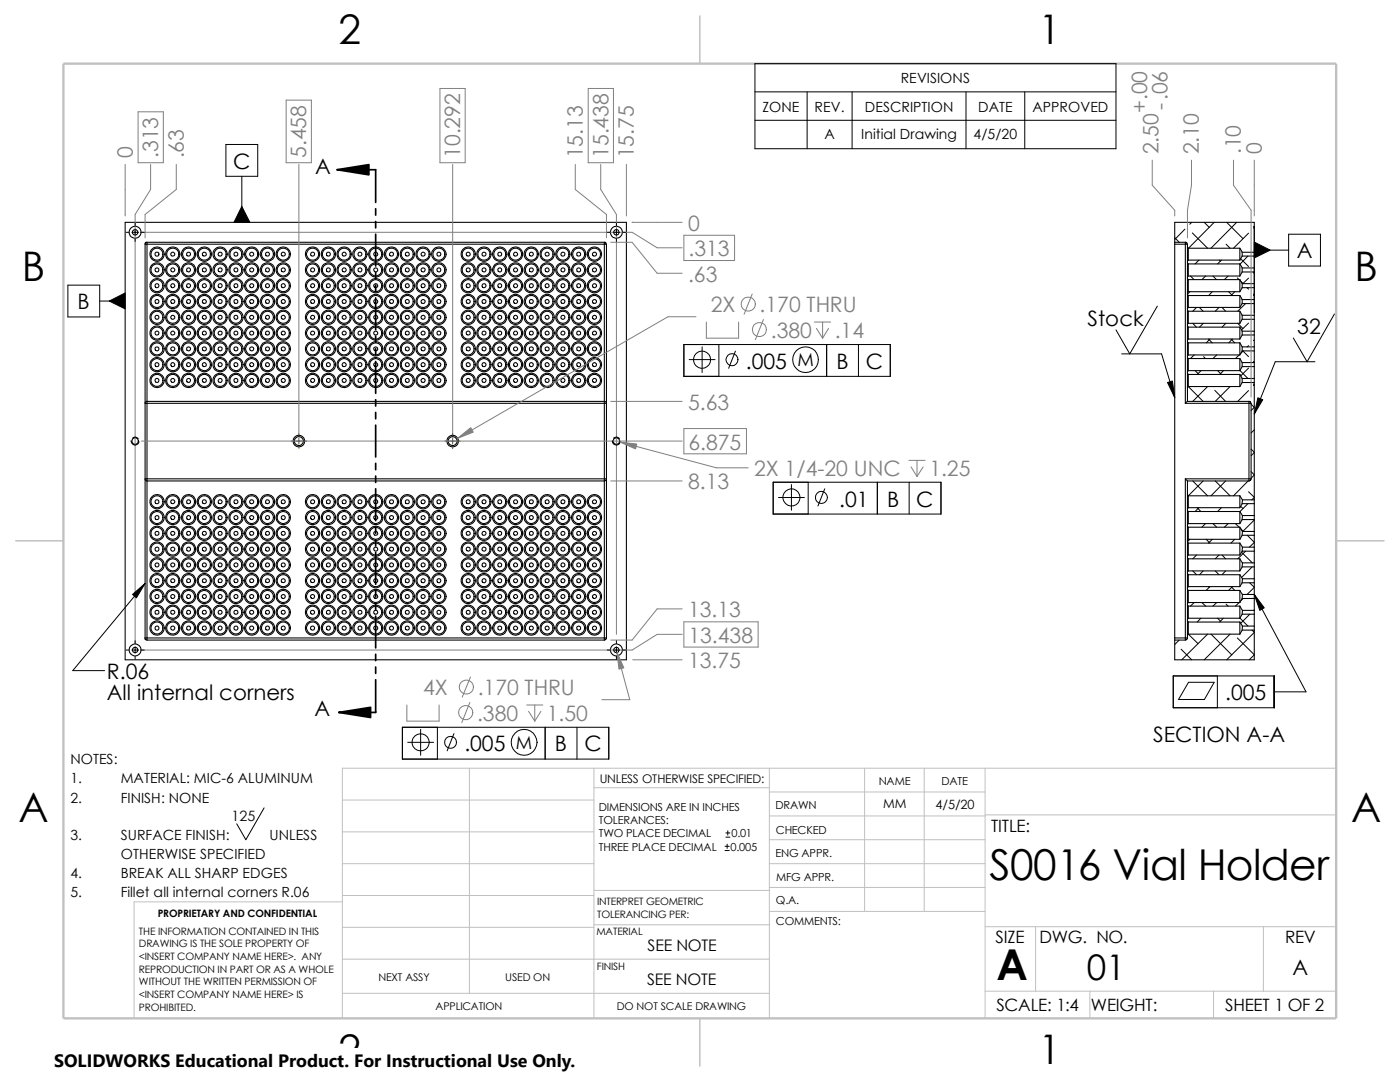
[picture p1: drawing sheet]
<svg xmlns="http://www.w3.org/2000/svg" width="279mm" height="216mm" viewBox="0 0 279 216" stroke-linecap="round" stroke-linejoin="round" font-family="sans-serif">
<defs><g id="words">
<g font-size="8.5">
<text x="197.4" y="175.6">S0016 Vial Holder</text>
<text x="198.8" y="195.5">A</text>
</g>
<g font-size="8.1">
<text x="67.6" y="8.8">2</text>
<text x="207.3" y="8.8">1</text>
<text x="4.4" y="56.1">B</text>
<text x="270.3" y="56.1">B</text>
<text x="3.7" y="164.1">A</text>
<text x="269.6" y="164.1">A</text>
<text x="67.6" y="212.3">2</text>
<text x="207.3" y="212.3">1</text>
</g>
<text font-size="7" x="216.9" y="195.6">01</text>
<g font-size="4.2" fill="#808080">
<text x="228.9" y="22.6" transform="rotate(-90 228.9 22.6)">+.00</text>
<text x="233" y="22" transform="rotate(-90 233 22)">-.06</text>
<text x="26.5" y="31.6" transform="rotate(-90 26.5 31.6)">0</text>
<text x="31.6" y="31.5" transform="rotate(-90 31.6 31.5)">.313</text>
<text x="36.7" y="31.6" transform="rotate(-90 36.7 31.6)">.63</text>
<text x="61.1" y="31.5" transform="rotate(-90 61.1 31.5)">5.458</text>
<text x="91.8" y="31.5" transform="rotate(-90 91.8 31.5)">10.292</text>
<text x="116.3" y="31.6" transform="rotate(-90 116.3 31.6)">15.13</text>
<text x="121.4" y="31.5" transform="rotate(-90 121.4 31.5)">15.438</text>
<text x="126.5" y="31.6" transform="rotate(-90 126.5 31.6)">15.75</text>
<text x="231.2" y="30.8" transform="rotate(-90 231.2 30.8)">2.50</text>
<text x="239.3" y="30.8" transform="rotate(-90 239.3 30.8)">2.10</text>
<text x="247.6" y="30.8" transform="rotate(-90 247.6 30.8)">.10</text>
<text x="251.8" y="30.8" transform="rotate(-90 251.8 30.8)">0</text>
<text x="137.3" y="46">0</text>
<text x="137.4" y="51.1">.313</text>
<text x="137.3" y="56.2">.63</text>
<text x="141.9" y="62.3">2X</text>
<text x="151.6" y="62.3">.170 THRU</text>
<text x="153.8" y="67.4">.380</text>
<text x="166.6" y="67.4">.14</text>
<text x="137.3" y="81.7">5.63</text>
<text x="137.4" y="89.7">6.875</text>
<text x="150.5" y="95">2X 1/4-20 UNC</text>
<text x="185.5" y="95">1.25</text>
<text x="137.3" y="97.6">8.13</text>
<text x="137.3" y="123.1">13.13</text>
<text x="137.4" y="128.3">13.438</text>
<text x="137.3" y="133.3">13.75</text>
<text x="84.5" y="138.7">4X</text>
<text x="95.2" y="143.8">.380</text>
<text x="95.3" y="138.7">.170 THRU</text>
<text x="109.1" y="143.8">1.50</text>
</g>
<g font-size="4.2">
<text x="46.5" y="33.7">C</text>
<text x="62.9" y="34.7">A</text>
<text x="258.8" y="51.6">A</text>
<text x="15.5" y="61.7">B</text>
<text x="217" y="65">Stock</text>
<text x="258.9" y="66.6">32</text>
<text x="148.8" y="73.6">.005</text>
<text x="166.9" y="73.6">B</text>
<text x="172.8" y="73.6">C</text>
<text x="167.5" y="101.1">.01</text>
<text x="177.1" y="101.1">B</text>
<text x="182.9" y="101.1">C</text>
<text x="21.3" y="135.5">R.06</text>
<text x="21.3" y="139.7">All internal corners</text>
<text x="62.7" y="143">A</text>
<text x="244.5" y="139.7">.005</text>
<text x="92.7" y="149.9">.005</text>
<text x="110.7" y="149.9">B</text>
<text x="116.6" y="149.9">C</text>
<text x="230.2" y="148">SECTION A-A</text>
<text x="257.9" y="194.6">A</text>
</g>
<g font-size="3.6">
<text x="159.1" y="73.1">M</text>
<text x="103" y="149.5">M</text>
<text x="10.8" y="213">SOLIDWORKS Educational Product. For Instructional Use Only.</text>
</g>
<g font-size="3.4">
<text x="197.8" y="166">TITLE:</text>
<text x="198.7" y="188.1">SIZE</text>
<text x="207.5" y="188.1">DWG. NO.</text>
<text x="256.5" y="188.2">REV</text>
<text x="198.8" y="201.7">SCALE: 1:4</text>
<text x="217.7" y="201.8">WEIGHT:</text>
<text x="244.5" y="201.7">SHEET 1 OF 2</text>
</g>
<g font-size="3.2">
<text x="129.2" y="189.8">SEE NOTE</text>
<text x="129.2" y="196.6">SEE NOTE</text>
</g>
<g font-size="2.8">
<text x="179.8" y="16.6">REVISIONS</text>
<text x="152.1" y="22.3">ZONE</text>
<text x="162.6" y="22.3">REV.</text>
<text x="172.6" y="22.3">DESCRIPTION</text>
<text x="195.2" y="22.3">DATE</text>
<text x="206.1" y="22.3">APPROVED</text>
<text x="164.5" y="27.7">A</text>
<text x="171.9" y="27.7">Initial Drawing</text>
<text x="194.3" y="27.7">4/5/20</text>
<text x="14.1" y="152.5">NOTES:</text>
<text x="14.1" y="156.3">1.</text>
<text x="14.1" y="160.1">2.</text>
<text x="24.1" y="156.3">MATERIAL: MIC-6 ALUMINUM</text>
<text x="24.1" y="160.1">FINISH: NONE</text>
<text x="14.1" y="167.6">3.</text>
<text x="24.1" y="167.6">SURFACE FINISH:</text>
<text x="46.2" y="163.8">125</text>
<text x="53.8" y="167.6">UNLESS</text>
<text x="24.1" y="171.4">OTHERWISE SPECIFIED</text>
<text x="14.1" y="175.2">4.</text>
<text x="14.1" y="179.1">5.</text>
<text x="24.1" y="175.2">BREAK ALL SHARP EDGES</text>
<text x="24.1" y="179.1">Fillet all internal corners R.06</text>
</g>
<g font-size="2.5">
<text x="176.3" y="161.3">MM</text>
<text x="186.7" y="161.4">4/5/20</text>
</g>
<text font-size="2.4" x="119.7" y="156.2">UNLESS OTHERWISE SPECIFIED:</text>
<g font-size="2.2">
<text x="119.5" y="161.8">DIMENSIONS ARE IN INCHES</text>
<text x="154.8" y="161.5">DRAWN</text>
<text x="175.4" y="156.7">NAME</text>
<text x="187.9" y="156.7">DATE</text>
<text x="119.5" y="164.4">TOLERANCES:</text>
<text x="119.5" y="167.1">TWO PLACE DECIMAL</text>
<text x="146" y="167.1">0.01</text>
<text x="154.8" y="166.3">CHECKED</text>
<text x="119.5" y="169.8">THREE PLACE DECIMAL</text>
<text x="145.8" y="169.8">0.005</text>
<text x="154.8" y="171">ENG APPR.</text>
<text x="154.9" y="175.7">MFG APPR.</text>
<text x="154.9" y="184.7">COMMENTS:</text>
<text x="154.9" y="180.5">Q.A.</text>
</g>
<g font-size="2.1">
<text x="75.5" y="195.7">NEXT ASSY</text>
<text x="100.8" y="195.7">USED ON</text>
<text x="86.9" y="201.5">APPLICATION</text>
<text x="123.1" y="201.6">DO NOT SCALE DRAWING</text>
</g>
<g font-size="2">
<text x="31.5" y="183">PROPRIETARY AND CONFIDENTIAL</text>
<text x="119.2" y="180.6">INTERPRET GEOMETRIC</text>
<text x="119.2" y="183.1">TOLERANCING PER:</text>
<text x="27.7" y="186.5">THE INFORMATION CONTAINED IN THIS</text>
<text x="27.7" y="189.1">DRAWING IS THE SOLE PROPERTY OF</text>
<text x="27.7" y="191.6">&lt;INSERT COMPANY NAME HERE&gt;. ANY</text>
<text x="119" y="186.6">MATERIAL</text>
<text x="27.7" y="194.1">REPRODUCTION IN PART OR AS A WHOLE</text>
<text x="27.7" y="196.6">WITHOUT THE WRITTEN PERMISSION OF</text>
<text x="119.1" y="193.5">FINISH</text>
<text x="27.7" y="201.7">PROHIBITED.</text>
<text x="27.7" y="199.1">&lt;INSERT COMPANY NAME HERE&gt; IS</text>
</g>
</g></defs>
<g fill="none" stroke="#c0c0c0" stroke-width=".2">
<path d="M68.3 159.6h50.2M93.7 153.3v44.9M118.5 153.3v49.9M118.5 157.2h35M153.5 158h43.1M153.5 153.3v49.9M172.6 153.3v28.6M184.4 153.3v28.6M196.6 153.3v49.9M266.7 153.3h-198.4v49.9M68.3 172.3h50.2M68.3 178.7h50.2"/>
<path d="M68.3 180h-41.5v23.2M68.3 166h50.2M118.5 177.7h35.1M153.5 162.8h43.1M153.5 167.6h43.1M153.5 172.3h43.1M153.5 177.1h43.1M196.6 162.6h70.1M68.3 198.2h85.2M68.3 185h50.2M68.3 191.4h85.2M118.5 184.5h35.1"/>
<path d="M153.6 181.9h43M196.6 184.9h70.1M196.6 197.8h70.1M206.7 184.9v12.9M217.5 197.8v5.4M242.2 197.8v5.4M252.1 184.9v12.9"/>
</g>
<path d="M139.7 3.2v9.5M3.1 107.9h9.6M266.7 107.9h9.5M139.7 203.2v9.5" fill="none" stroke="#c0c0c0" stroke-width=".21"/>
<path d="M12.7 12.7h254v190.5h-254z" fill="none" stroke="#c0c0c0" stroke-width=".47"/>
<g fill="none" stroke="#000" stroke-width=".21">
<path d="M25 44.4h100v87.3h-100zM29 48.7h.3M29 48.7v78.6M29.3 48.3v.4M29.3 48.3h91.3M29.3 48.7v31.4M29.3 48.7h91.3M29.3 48.3h-.2l-.1 .4M120.6 48.7v31.4M120.6 48.3l.2 .1 .2 .3M120.6 48.3v.4M120.6 48.7h.4v78.6"/>
<path d="M234.4 48.3v.4M234.4 48.3h2.2M234.4 48.3v-3.9h15.9v5.9M234.4 48.7h2.2M234.4 48.7v78.6M236.6 48.3l.3 .2v.2M236.6 48.3v.4M236.6 48.7h.4v.6M236.6 48.7v31.8M237 52.2v.3M237 55.3v.3M237 58.4v.3"/>
<path d="M237 52.5l.2 .2M237 49.3l.2 .2M237 55.6l.2 .2M237 58.7l.2 .3M237 52.5v2.8M237 58.7v2.9M237 55.6v2.8M237 49.3v2.9M237.2 59v2.3M237.2 55.8v2.4M237.2 49.5v2.4M237.2 52.7v2.4"/>
<path d="M237.2 51.9l-.2 .3M237.2 51.9h10.2M237.2 52.7h10.2M237.2 49.5h10.2M237.2 55.1l-.2 .2M237.2 55.1h10.2M237.2 55.8h10.2M237.2 58.2l-.2 .2M237.2 58.2h10.2M237.2 59h10.2M247.4 49.5l.5 .8M247.4 52.7l.5 .8"/>
<path d="M247.4 55.8l.5 .8M247.4 59l.5 .8M247.4 49.5v2.4M247.4 52.7v2.4M247.4 55.8v2.4M247.4 59v2.3M247.9 51.1h2.4M247.9 50.3h2.4M247.9 51.1l-.5 .8M247.9 54.3h2.4M247.9 53.5h2.4M247.9 54.3l-.5 .8"/>
<path d="M247.9 57.4h2.4M247.9 56.6h2.4M247.9 57.4l-.5 .8M247.9 59.8h2.4M247.9 50.3v.8M247.9 53.5v.8M247.9 56.6v.8M247.9 59.8v.8M250.3 50.3v.8M250.3 53.5v.8M250.3 56.6v.8M250.3 59.8v.8"/>
<path d="M250.3 51.1v2.4M250.3 54.3v2.3M250.3 57.4v2.4M237 61.6v.3M237 64.7v.3M237 67.9v.3M237 71v.3M237 74.2v.3M237 77.3v2.8M237 74.5l.2 .2M237 61.9l.2 .2M237 65l.2 .3"/>
<path d="M237 68.2l.2 .2M237 71.3l.2 .2M237 65v2.9M237 68.2v2.8M237 74.5v2.8M237 71.3v2.9M237 61.9v2.8M237.2 62.1v2.4M237.2 71.5v2.5M237.2 65.3v2.3M237.2 68.4v2.4M237.2 74.7v2.4"/>
<path d="M237.2 77.1l-.2 .2M237.2 77.1h10.2M237.2 74l-.2 .2M237.2 74h10.2M237.2 74.7h10.2M237.2 61.3l-.2 .3M237.2 61.3h10.2M237.2 62.1h10.2M237.2 64.5l-.2 .2M237.2 64.5h10.2M237.2 65.3h10.2M237.2 67.6l-.2 .3"/>
<path d="M237.2 67.6h10.2M237.2 68.4h10.2M237.2 70.8l-.2 .2M237.2 70.8h10.2M237.2 71.5h10.2M247.4 74.7l.5 .8M247.4 71.5l.5 .8M247.4 68.4l.5 .8M247.4 65.3l.5 .8M247.4 62.1l.5 .8M247.4 74.7v2.4M247.4 71.5v2.5"/>
<path d="M247.4 68.4v2.4M247.4 65.3v2.3M247.4 62.1v2.4M247.9 76.3h2.4M247.9 75.5h2.4M247.9 76.3l-.5 .8M247.9 73.2h2.4M247.9 72.3h2.4M247.9 73.2l-.5 .8M247.9 70h2.4M247.9 69.2h2.4M247.9 70l-.5 .8"/>
<path d="M247.9 66.8h2.4M247.9 66.1h2.4M247.9 66.8l-.5 .8M247.9 60.6h2.4M247.9 60.6l-.5 .7M247.9 63.7h2.4M247.9 62.9h2.4M247.9 63.7l-.5 .8M247.9 75.5v.8M247.9 72.3v.9M247.9 69.2v.8M247.9 66.1v.7"/>
<path d="M247.9 62.9v.8M250.3 75.5v.8M250.3 72.3v.9M250.3 69.2v.8M250.3 66.1v.7M250.3 62.9v.8M250.3 60.6v2.3M250.3 63.7v2.4M250.3 66.8v2.4M250.3 70v2.3M250.3 73.2v2.3M250.3 76.3v23.4"/>
<path d="M29.3 80.1h-.1a.21 .21 0 0 0-.3 .3 .21 .21 0 0 0 .4 .1M29.3 95.5h-.3v.3l.3 .2M29.3 80.1v.4M29.3 95.5v.5M29.3 80.5v15M29.3 96v31.3M29.3 96h91.3M29.3 80.1h91.3M29.3 80.5h91.3M29.3 95.5h91.3M120.6 80.5v15M120.6 96v31.3"/>
<path d="M120.6 80.1v.4M120.6 95.5v.5M120.6 95.5h.4v.3l-.4 .2M120.6 80.1l.4 .3-.4 .1M236.6 95.5l.4 .5M236.6 80.5h12.7M236.6 95.5h12.7M236.6 95.5v31.8M237 96h12.3M237 80.1h12.3M237 98.7l.2 .2M237 96v2.7"/>
<path d="M237 98.7v2.9M237 80.1l-.4 .4M237.2 98.9v2.4M237.2 98.9h10.2M247.4 98.9l.5 .8M247.4 98.9v2.4M247.9 99.7h2.4M247.9 99.7v.8M249.3 80.1l.3 .1v.3M249.3 80.1v.4M249.3 95.5v.5M249.3 95.5h.4"/>
<path d="M249.3 80.5h.4M249.3 80.5v15M249.7 80.5v15M249.7 95.5l-.1 .3-.3 .2M250.3 99.7v.8M237 101.6v.3M237 104.7v.3M237 107.8v.3M237 111v.3M237 114.1v.3M237 117.3v.3M237 101.9l.2 .2"/>
<path d="M237 117.6l.2 .2M237 108.1l.2 .3M237 114.4l.2 .3M237 105l.2 .2M237 111.3l.2 .2M237 101.9v2.8M237 114.4v2.9M237 117.6v2.8M237 105v2.8M237 111.3v2.8M237 108.1v2.9M237.2 102.1v2.4"/>
<path d="M237.2 105.2v2.4M237.2 108.4v2.3M237.2 117.8v2.4M237.2 111.5v2.4M237.2 114.7v2.4M237.2 101.3l-.2 .3M237.2 101.3h10.2M237.2 102.1h10.2M237.2 117.1l-.2 .2M237.2 117.1h10.2M237.2 117.8h10.2M237.2 107.6l-.2 .2"/>
<path d="M237.2 107.6h10.2M237.2 108.4h10.2M237.2 113.9l-.2 .2M237.2 113.9h10.2M237.2 114.7h10.2M237.2 104.5l-.2 .2M237.2 104.5h10.2M237.2 105.2h10.2M237.2 110.7l-.2 .3M237.2 110.7h10.2M237.2 111.5h10.2M247.4 117.8l.5 .8"/>
<path d="M247.4 114.7l.5 .8M247.4 111.5l.5 .8M247.4 108.4l.5 .8M247.4 105.2l.5 .8M247.4 102.1l.5 .8M247.4 117.8v2.4M247.4 114.7v2.4M247.4 111.5v2.4M247.4 108.4v2.3M247.4 105.2v2.4M247.4 102.1v2.4M247.9 119.4h2.4"/>
<path d="M247.9 119.4l-.5 .8M247.9 116.3h2.4M247.9 116.3l-.5 .8M247.9 113.1h2.4M247.9 113.1l-.5 .8M247.9 110h2.4M247.9 110l-.5 .7M247.9 106.8h2.4M247.9 106.8l-.5 .8M247.9 103.7h2.4M247.9 103.7l-.5 .8M247.9 100.5h2.4"/>
<path d="M247.9 100.5l-.5 .8M247.9 118.6h2.4M247.9 115.5h2.4M247.9 112.3h2.4M247.9 109.2h2.4M247.9 106h2.4M247.9 102.9h2.4M247.9 118.6v.8M247.9 115.5v.8M247.9 112.3v.8M247.9 109.2v.8M247.9 106v.8"/>
<path d="M247.9 102.9v.8M250.3 118.6v.8M250.3 115.5v.8M250.3 112.3v.8M250.3 109.2v.8M250.3 106v.8M250.3 102.9v.8M250.3 100.5v2.4M250.3 103.7v2.3M250.3 106.8v2.4M250.3 110v2.3M250.3 113.1v2.4"/>
<path d="M250.3 116.3v2.3M250.3 119.4v2.4M28.9 127.3l.1 .3 .3 .1M29 127.3h.3M29.3 127.3v.4M29.3 127.7h91.3M29.3 127.3h91.3M120.6 127.3v.4M120.6 127.3h.4M121 127.3l-.1 .3-.3 .1M234.4 127.3v.4M234.4 127.7h2.2"/>
<path d="M234.4 127.3h2.2M236.6 127.3v.4M236.6 127.3h.4M237 120.4v.3M237 123.6v.3M237 126.7v.6M237 123.9l.2 .2M237 120.7l.2 .2M237 127.3l-.1 .3-.3 .1M237 123.9v2.8M237 120.7v2.9M237.2 124.1v2.4"/>
<path d="M237.2 120.9v2.5M237.2 126.5l-.2 .2M237.2 126.5h10.2M237.2 123.4l-.2 .2M237.2 123.4h10.2M237.2 124.1h10.2M237.2 120.2l-.2 .2M237.2 120.2h10.2M237.2 120.9h10.2M247.4 124.1l.5 .8M247.4 120.9l.5 .9M247.4 124.1v2.4"/>
<path d="M247.4 120.9v2.5M247.9 125.7h2.4M247.9 125.7l-.5 .8M247.9 122.6h2.4M247.9 122.6l-.5 .8M247.9 124.9h2.4M247.9 121.8h2.4M247.9 124.9v.8M247.9 121.8v.8M250.3 124.9v.8M250.3 121.8v.8M250.3 125.7v6h-15.9v-4"/>
<path d="M250.3 122.6v2.3"/>
<circle cx="27" cy="46.3" r="1.19"/>
<circle cx="27" cy="46.3" r=".55"/>
<circle cx="31.3" cy="50.7" r=".4"/>
<circle cx="31.3" cy="53.9" r=".4"/>
<circle cx="31.3" cy="57" r=".39"/>
<circle cx="31.3" cy="50.7" r="1.19"/>
<circle cx="31.3" cy="57" r="1.19"/>
<circle cx="31.3" cy="53.9" r="1.18"/>
<circle cx="31.3" cy="57" r="1.43"/>
<circle cx="31.3" cy="50.7" r="1.43"/>
<circle cx="31.3" cy="53.9" r="1.42"/>
<circle cx="34.5" cy="57" r="1.43"/>
<circle cx="34.5" cy="50.7" r="1.43"/>
<circle cx="34.5" cy="53.9" r="1.42"/>
<circle cx="34.5" cy="50.7" r=".41"/>
<circle cx="34.5" cy="53.8" r=".41"/>
<circle cx="34.5" cy="57" r="1.21"/>
<circle cx="34.5" cy="50.7" r="1.21"/>
<circle cx="34.5" cy="57" r=".4"/>
<circle cx="34.5" cy="53.9" r="1.19"/>
<circle cx="37.6" cy="53.9" r=".4"/>
<circle cx="37.6" cy="50.7" r=".4"/>
<circle cx="37.6" cy="57" r="1.2"/>
<circle cx="37.6" cy="50.7" r="1.2"/>
<circle cx="37.6" cy="57" r=".39"/>
<circle cx="37.6" cy="50.7" r="1.44"/>
<circle cx="37.6" cy="57" r="1.44"/>
<circle cx="37.6" cy="53.9" r="1.18"/>
<circle cx="37.6" cy="53.9" r="1.43"/>
<circle cx="40.8" cy="57" r="1.43"/>
<circle cx="40.8" cy="50.7" r="1.43"/>
<circle cx="40.8" cy="53.9" r="1.42"/>
<circle cx="40.8" cy="50.7" r=".41"/>
<circle cx="40.8" cy="53.8" r=".41"/>
<circle cx="40.8" cy="50.7" r="1.21"/>
<circle cx="40.8" cy="57" r="1.21"/>
<circle cx="40.8" cy="57" r=".4"/>
<circle cx="40.8" cy="53.9" r="1.19"/>
<circle cx="43.9" cy="50.7" r="1.43"/>
<circle cx="43.9" cy="57" r="1.43"/>
<circle cx="43.9" cy="53.9" r="1.42"/>
<circle cx="43.9" cy="50.7" r="1.21"/>
<circle cx="43.9" cy="57" r="1.21"/>
<circle cx="43.9" cy="53.9" r=".4"/>
<circle cx="43.9" cy="50.7" r=".4"/>
<circle cx="43.9" cy="53.9" r="1.19"/>
<circle cx="43.9" cy="57" r=".39"/>
<circle cx="47.1" cy="50.7" r=".39"/>
<circle cx="47.1" cy="53.8" r=".39"/>
<circle cx="47.1" cy="57" r="1.19"/>
<circle cx="47.1" cy="50.7" r="1.19"/>
<circle cx="47.1" cy="57" r=".38"/>
<circle cx="47.1" cy="53.9" r="1.18"/>
<circle cx="47.1" cy="57" r="1.43"/>
<circle cx="47.1" cy="50.7" r="1.43"/>
<circle cx="47.1" cy="53.9" r="1.42"/>
<circle cx="50.2" cy="50.7" r="1.43"/>
<circle cx="50.2" cy="57" r="1.43"/>
<circle cx="50.2" cy="53.9" r="1.42"/>
<circle cx="50.2" cy="57" r="1.21"/>
<circle cx="50.2" cy="50.7" r="1.21"/>
<circle cx="50.2" cy="50.7" r=".4"/>
<circle cx="50.2" cy="53.9" r=".4"/>
<circle cx="50.2" cy="53.9" r="1.19"/>
<circle cx="50.2" cy="57" r=".39"/>
<circle cx="53.4" cy="50.7" r=".4"/>
<circle cx="53.4" cy="53.9" r=".4"/>
<circle cx="53.4" cy="50.7" r="1.2"/>
<circle cx="53.4" cy="57" r="1.2"/>
<circle cx="53.4" cy="57" r=".39"/>
<circle cx="53.4" cy="50.7" r="1.44"/>
<circle cx="53.4" cy="57" r="1.44"/>
<circle cx="53.4" cy="53.9" r="1.18"/>
<circle cx="53.4" cy="53.9" r="1.43"/>
<circle cx="56.5" cy="57" r="1.43"/>
<circle cx="56.5" cy="50.7" r="1.43"/>
<circle cx="56.5" cy="53.9" r="1.42"/>
<circle cx="56.5" cy="50.7" r=".41"/>
<circle cx="56.5" cy="53.8" r=".41"/>
<circle cx="56.5" cy="57" r="1.21"/>
<circle cx="56.5" cy="50.7" r="1.21"/>
<circle cx="56.5" cy="57" r=".4"/>
<circle cx="56.6" cy="53.9" r="1.19"/>
<circle cx="62.4" cy="50.7" r="1.43"/>
<circle cx="62.4" cy="57" r="1.43"/>
<circle cx="62.4" cy="53.9" r="1.42"/>
<circle cx="62.4" cy="57" r="1.21"/>
<circle cx="62.4" cy="50.7" r="1.21"/>
<circle cx="62.4" cy="53.9" r=".4"/>
<circle cx="62.4" cy="50.7" r=".4"/>
<circle cx="62.4" cy="53.9" r="1.19"/>
<circle cx="62.4" cy="57" r=".39"/>
<circle cx="65.5" cy="53.9" r=".4"/>
<circle cx="65.5" cy="50.7" r=".4"/>
<circle cx="65.5" cy="50.7" r="1.2"/>
<circle cx="65.5" cy="57" r="1.2"/>
<circle cx="65.5" cy="57" r=".39"/>
<circle cx="65.5" cy="57" r="1.44"/>
<circle cx="65.5" cy="50.7" r="1.44"/>
<circle cx="65.5" cy="53.9" r="1.18"/>
<circle cx="65.5" cy="53.9" r="1.43"/>
<circle cx="68.7" cy="57" r="1.43"/>
<circle cx="68.7" cy="50.7" r="1.43"/>
<circle cx="68.7" cy="53.9" r="1.42"/>
<circle cx="68.7" cy="50.7" r=".41"/>
<circle cx="68.7" cy="53.8" r=".41"/>
<circle cx="68.7" cy="50.7" r="1.21"/>
<circle cx="68.7" cy="57" r="1.21"/>
<circle cx="68.7" cy="57" r=".4"/>
<circle cx="68.7" cy="53.9" r="1.19"/>
<circle cx="71.8" cy="57" r="1.21"/>
<circle cx="71.8" cy="50.7" r="1.21"/>
<circle cx="71.8" cy="53.9" r=".4"/>
<circle cx="71.8" cy="50.7" r=".4"/>
<circle cx="71.8" cy="53.9" r="1.19"/>
<circle cx="71.8" cy="57" r=".39"/>
<circle cx="71.8" cy="50.7" r="1.45"/>
<circle cx="71.8" cy="57" r="1.45"/>
<circle cx="71.8" cy="53.9" r="1.43"/>
<circle cx="75" cy="57" r="1.43"/>
<circle cx="75" cy="50.7" r="1.43"/>
<circle cx="75" cy="53.9" r="1.42"/>
<circle cx="75" cy="50.7" r=".41"/>
<circle cx="75" cy="53.8" r=".41"/>
<circle cx="75" cy="50.7" r="1.21"/>
<circle cx="75" cy="57" r="1.21"/>
<circle cx="75" cy="57" r=".4"/>
<circle cx="75" cy="53.9" r="1.19"/>
<circle cx="78.1" cy="50.7" r="1.43"/>
<circle cx="78.1" cy="57" r="1.43"/>
<circle cx="78.1" cy="53.9" r="1.42"/>
<circle cx="78.1" cy="50.7" r="1.21"/>
<circle cx="78.1" cy="57" r="1.21"/>
<circle cx="78.1" cy="53.9" r=".4"/>
<circle cx="78.1" cy="50.7" r=".4"/>
<circle cx="78.1" cy="53.9" r="1.19"/>
<circle cx="78.1" cy="57" r=".39"/>
<circle cx="81.3" cy="50.7" r=".39"/>
<circle cx="81.3" cy="53.8" r=".39"/>
<circle cx="81.3" cy="50.7" r="1.19"/>
<circle cx="81.3" cy="57" r="1.19"/>
<circle cx="81.3" cy="57" r=".38"/>
<circle cx="81.3" cy="53.9" r="1.18"/>
<circle cx="81.3" cy="57" r="1.43"/>
<circle cx="81.3" cy="50.7" r="1.43"/>
<circle cx="81.3" cy="53.9" r="1.42"/>
<circle cx="84.4" cy="57" r="1.43"/>
<circle cx="84.4" cy="50.7" r="1.43"/>
<circle cx="84.4" cy="53.9" r="1.42"/>
<circle cx="84.4" cy="50.7" r="1.21"/>
<circle cx="84.4" cy="57" r="1.21"/>
<circle cx="84.4" cy="53.9" r=".4"/>
<circle cx="84.4" cy="50.7" r=".4"/>
<circle cx="84.4" cy="53.9" r="1.19"/>
<circle cx="84.4" cy="57" r=".39"/>
<circle cx="87.6" cy="53.9" r=".4"/>
<circle cx="87.6" cy="50.7" r=".4"/>
<circle cx="87.6" cy="57" r="1.2"/>
<circle cx="87.6" cy="50.7" r="1.2"/>
<circle cx="87.6" cy="57" r=".39"/>
<circle cx="87.6" cy="57" r="1.45"/>
<circle cx="87.6" cy="50.7" r="1.45"/>
<circle cx="87.6" cy="53.9" r="1.18"/>
<circle cx="87.6" cy="53.9" r="1.43"/>
<circle cx="93.4" cy="57" r="1.19"/>
<circle cx="93.4" cy="50.7" r="1.19"/>
<circle cx="93.4" cy="53.9" r="1.18"/>
<circle cx="93.4" cy="50.7" r="1.43"/>
<circle cx="93.4" cy="57" r="1.43"/>
<circle cx="93.4" cy="53.9" r="1.42"/>
<circle cx="93.4" cy="53.8" r=".41"/>
<circle cx="93.4" cy="50.7" r=".41"/>
<circle cx="93.5" cy="57" r=".4"/>
<circle cx="96.6" cy="50.7" r="1.43"/>
<circle cx="96.6" cy="57" r="1.43"/>
<circle cx="96.6" cy="53.9" r="1.42"/>
<circle cx="96.6" cy="57" r="1.21"/>
<circle cx="96.6" cy="50.7" r="1.21"/>
<circle cx="96.6" cy="53.9" r=".4"/>
<circle cx="96.6" cy="50.7" r=".4"/>
<circle cx="96.6" cy="53.9" r="1.19"/>
<circle cx="96.6" cy="57" r=".39"/>
<circle cx="99.7" cy="53.9" r=".4"/>
<circle cx="99.7" cy="50.7" r=".4"/>
<circle cx="99.7" cy="50.7" r="1.2"/>
<circle cx="99.7" cy="57" r="1.2"/>
<circle cx="99.7" cy="57" r=".39"/>
<circle cx="99.7" cy="50.7" r="1.44"/>
<circle cx="99.7" cy="57" r="1.44"/>
<circle cx="99.7" cy="53.9" r="1.18"/>
<circle cx="99.7" cy="53.9" r="1.43"/>
<circle cx="102.9" cy="50.7" r="1.43"/>
<circle cx="102.9" cy="57" r="1.43"/>
<circle cx="102.9" cy="53.9" r="1.42"/>
<circle cx="102.9" cy="53.8" r=".41"/>
<circle cx="102.9" cy="50.7" r=".41"/>
<circle cx="102.9" cy="57" r="1.21"/>
<circle cx="102.9" cy="50.7" r="1.21"/>
<circle cx="102.9" cy="57" r=".4"/>
<circle cx="102.9" cy="53.9" r="1.19"/>
<circle cx="106" cy="57" r="1.43"/>
<circle cx="106" cy="50.7" r="1.43"/>
<circle cx="106" cy="53.9" r="1.42"/>
<circle cx="106" cy="50.7" r="1.21"/>
<circle cx="106" cy="57" r="1.21"/>
<circle cx="106" cy="53.9" r=".4"/>
<circle cx="106" cy="50.7" r=".4"/>
<circle cx="106" cy="53.9" r="1.19"/>
<circle cx="106" cy="57" r=".39"/>
<circle cx="109.2" cy="57" r="1.19"/>
<circle cx="109.2" cy="50.7" r="1.19"/>
<circle cx="109.2" cy="53.9" r="1.18"/>
<circle cx="109.2" cy="50.7" r="1.43"/>
<circle cx="109.2" cy="57" r="1.43"/>
<circle cx="109.2" cy="53.9" r="1.42"/>
<circle cx="109.2" cy="53.8" r=".41"/>
<circle cx="109.2" cy="50.7" r=".41"/>
<circle cx="109.2" cy="57" r=".4"/>
<circle cx="112.3" cy="50.7" r="1.43"/>
<circle cx="112.3" cy="57" r="1.43"/>
<circle cx="112.3" cy="53.9" r="1.42"/>
<circle cx="112.3" cy="50.7" r="1.21"/>
<circle cx="112.3" cy="57" r="1.21"/>
<circle cx="112.3" cy="50.7" r=".4"/>
<circle cx="112.3" cy="53.9" r=".4"/>
<circle cx="112.3" cy="53.9" r="1.19"/>
<circle cx="112.3" cy="57" r=".39"/>
<circle cx="115.5" cy="53.9" r=".4"/>
<circle cx="115.5" cy="50.7" r=".4"/>
<circle cx="115.5" cy="57" r="1.2"/>
<circle cx="115.5" cy="50.7" r="1.2"/>
<circle cx="115.5" cy="57" r=".39"/>
<circle cx="115.5" cy="50.7" r="1.44"/>
<circle cx="115.5" cy="57" r="1.44"/>
<circle cx="115.5" cy="53.9" r="1.18"/>
<circle cx="115.5" cy="53.9" r="1.43"/>
<circle cx="118.6" cy="57" r="1.43"/>
<circle cx="118.6" cy="50.7" r="1.43"/>
<circle cx="118.6" cy="53.9" r="1.42"/>
<circle cx="118.6" cy="50.7" r="1.21"/>
<circle cx="118.6" cy="57" r="1.21"/>
<circle cx="118.6" cy="50.7" r=".4"/>
<circle cx="118.6" cy="53.9" r=".4"/>
<circle cx="118.7" cy="53.9" r="1.19"/>
<circle cx="118.7" cy="57" r=".39"/>
<circle cx="123" cy="46.3" r=".53"/>
<circle cx="123" cy="46.3" r="1.21"/>
<circle cx="31.3" cy="66.5" r=".4"/>
<circle cx="31.3" cy="75.9" r=".4"/>
<circle cx="31.3" cy="60.2" r=".4"/>
<circle cx="31.3" cy="72.8" r=".39"/>
<circle cx="31.3" cy="63.3" r=".39"/>
<circle cx="31.3" cy="69.6" r=".39"/>
<circle cx="31.3" cy="75.9" r="1.19"/>
<circle cx="31.3" cy="66.5" r="1.19"/>
<circle cx="31.3" cy="63.3" r="1.19"/>
<circle cx="31.3" cy="60.1" r="1.19"/>
<circle cx="31.3" cy="72.8" r="1.19"/>
<circle cx="31.3" cy="69.6" r="1.19"/>
<circle cx="31.3" cy="72.8" r="1.43"/>
<circle cx="31.3" cy="66.4" r="1.43"/>
<circle cx="31.3" cy="63.3" r="1.43"/>
<circle cx="31.3" cy="69.6" r="1.42"/>
<circle cx="31.3" cy="60.2" r="1.42"/>
<circle cx="31.3" cy="75.9" r="1.42"/>
<circle cx="34.5" cy="72.8" r="1.43"/>
<circle cx="34.5" cy="66.4" r="1.43"/>
<circle cx="34.5" cy="63.3" r="1.43"/>
<circle cx="34.5" cy="60.2" r="1.42"/>
<circle cx="34.5" cy="69.6" r="1.42"/>
<circle cx="34.5" cy="75.9" r="1.42"/>
<circle cx="34.5" cy="60.2" r=".41"/>
<circle cx="34.5" cy="75.9" r=".41"/>
<circle cx="34.5" cy="66.5" r=".41"/>
<circle cx="34.5" cy="72.8" r="1.21"/>
<circle cx="34.5" cy="75.9" r="1.21"/>
<circle cx="34.5" cy="60.1" r="1.21"/>
<circle cx="34.5" cy="66.5" r="1.21"/>
<circle cx="34.5" cy="63.3" r="1.21"/>
<circle cx="34.5" cy="69.6" r="1.21"/>
<circle cx="34.5" cy="63.3" r=".4"/>
<circle cx="34.5" cy="69.6" r=".4"/>
<circle cx="34.5" cy="72.8" r=".4"/>
<circle cx="37.6" cy="60.2" r=".4"/>
<circle cx="37.6" cy="75.9" r=".4"/>
<circle cx="37.6" cy="66.5" r=".4"/>
<circle cx="37.6" cy="63.3" r="1.2"/>
<circle cx="37.6" cy="60.1" r="1.2"/>
<circle cx="37.6" cy="72.8" r="1.2"/>
<circle cx="37.6" cy="75.9" r="1.2"/>
<circle cx="37.6" cy="66.4" r="1.2"/>
<circle cx="37.6" cy="69.6" r="1.2"/>
<circle cx="37.6" cy="63.3" r=".39"/>
<circle cx="37.6" cy="72.8" r=".39"/>
<circle cx="37.6" cy="69.6" r=".39"/>
<circle cx="37.6" cy="72.8" r="1.44"/>
<circle cx="37.6" cy="66.5" r="1.44"/>
<circle cx="37.6" cy="63.3" r="1.44"/>
<circle cx="37.6" cy="69.6" r="1.43"/>
<circle cx="37.6" cy="60.2" r="1.43"/>
<circle cx="37.6" cy="75.9" r="1.43"/>
<circle cx="40.8" cy="72.8" r="1.43"/>
<circle cx="40.8" cy="66.4" r="1.43"/>
<circle cx="40.8" cy="63.3" r="1.43"/>
<circle cx="40.8" cy="75.9" r="1.42"/>
<circle cx="40.8" cy="69.6" r="1.42"/>
<circle cx="40.8" cy="60.2" r="1.42"/>
<circle cx="40.8" cy="60.2" r=".41"/>
<circle cx="40.8" cy="75.9" r=".41"/>
<circle cx="40.8" cy="66.5" r=".41"/>
<circle cx="40.8" cy="72.8" r="1.21"/>
<circle cx="40.8" cy="63.3" r="1.21"/>
<circle cx="40.8" cy="60.1" r="1.21"/>
<circle cx="40.8" cy="66.5" r="1.21"/>
<circle cx="40.8" cy="75.9" r="1.21"/>
<circle cx="40.8" cy="69.6" r="1.21"/>
<circle cx="40.8" cy="72.8" r=".4"/>
<circle cx="40.8" cy="69.6" r=".4"/>
<circle cx="40.8" cy="63.3" r=".4"/>
<circle cx="43.9" cy="72.8" r="1.43"/>
<circle cx="43.9" cy="66.4" r="1.43"/>
<circle cx="43.9" cy="63.3" r="1.43"/>
<circle cx="43.9" cy="75.9" r="1.42"/>
<circle cx="43.9" cy="69.6" r="1.42"/>
<circle cx="43.9" cy="60.2" r="1.42"/>
<circle cx="43.9" cy="72.8" r="1.21"/>
<circle cx="43.9" cy="66.5" r="1.21"/>
<circle cx="43.9" cy="75.9" r="1.21"/>
<circle cx="43.9" cy="63.3" r="1.21"/>
<circle cx="43.9" cy="60.1" r="1.21"/>
<circle cx="43.9" cy="69.6" r="1.21"/>
<circle cx="43.9" cy="66.5" r=".4"/>
<circle cx="43.9" cy="60.2" r=".4"/>
<circle cx="43.9" cy="75.9" r=".4"/>
<circle cx="43.9" cy="63.3" r=".39"/>
<circle cx="43.9" cy="72.8" r=".39"/>
<circle cx="43.9" cy="69.6" r=".39"/>
<circle cx="47.1" cy="60.1" r=".39"/>
<circle cx="47.1" cy="66.5" r=".39"/>
<circle cx="47.1" cy="75.9" r=".39"/>
<circle cx="47.1" cy="75.9" r="1.19"/>
<circle cx="47.1" cy="60.1" r="1.19"/>
<circle cx="47.1" cy="63.3" r="1.19"/>
<circle cx="47.1" cy="72.8" r="1.19"/>
<circle cx="47.1" cy="66.5" r="1.19"/>
<circle cx="47.1" cy="69.6" r="1.19"/>
<circle cx="47.1" cy="63.3" r=".38"/>
<circle cx="47.1" cy="69.6" r=".38"/>
<circle cx="47.1" cy="72.7" r=".38"/>
<circle cx="47.1" cy="72.8" r="1.43"/>
<circle cx="47.1" cy="63.3" r="1.43"/>
<circle cx="47.1" cy="66.4" r="1.43"/>
<circle cx="47.1" cy="60.2" r="1.42"/>
<circle cx="47.1" cy="69.6" r="1.42"/>
<circle cx="47.1" cy="75.9" r="1.42"/>
<circle cx="50.2" cy="72.8" r="1.43"/>
<circle cx="50.2" cy="63.3" r="1.43"/>
<circle cx="50.2" cy="66.4" r="1.43"/>
<circle cx="50.2" cy="75.9" r="1.42"/>
<circle cx="50.2" cy="69.6" r="1.42"/>
<circle cx="50.2" cy="60.2" r="1.42"/>
<circle cx="50.2" cy="63.3" r="1.21"/>
<circle cx="50.2" cy="75.9" r="1.21"/>
<circle cx="50.2" cy="72.8" r="1.21"/>
<circle cx="50.2" cy="66.5" r="1.21"/>
<circle cx="50.2" cy="60.1" r="1.21"/>
<circle cx="50.2" cy="69.6" r="1.21"/>
<circle cx="50.2" cy="66.5" r=".4"/>
<circle cx="50.2" cy="60.2" r=".4"/>
<circle cx="50.2" cy="75.9" r=".4"/>
<circle cx="50.2" cy="69.6" r=".39"/>
<circle cx="50.2" cy="63.3" r=".39"/>
<circle cx="50.2" cy="72.8" r=".39"/>
<circle cx="53.4" cy="60.2" r=".4"/>
<circle cx="53.4" cy="75.9" r=".4"/>
<circle cx="53.4" cy="66.5" r=".4"/>
<circle cx="53.4" cy="75.9" r="1.2"/>
<circle cx="53.4" cy="66.4" r="1.2"/>
<circle cx="53.4" cy="60.1" r="1.2"/>
<circle cx="53.4" cy="63.3" r="1.2"/>
<circle cx="53.4" cy="72.8" r="1.2"/>
<circle cx="53.4" cy="69.6" r="1.2"/>
<circle cx="53.4" cy="63.3" r=".39"/>
<circle cx="53.4" cy="72.8" r=".39"/>
<circle cx="53.4" cy="69.6" r=".39"/>
<circle cx="53.4" cy="72.8" r="1.44"/>
<circle cx="53.4" cy="66.5" r="1.44"/>
<circle cx="53.4" cy="63.3" r="1.44"/>
<circle cx="53.4" cy="69.6" r="1.43"/>
<circle cx="53.4" cy="75.9" r="1.43"/>
<circle cx="53.4" cy="60.2" r="1.43"/>
<circle cx="56.5" cy="72.8" r="1.43"/>
<circle cx="56.5" cy="63.3" r="1.43"/>
<circle cx="56.5" cy="66.4" r="1.43"/>
<circle cx="56.5" cy="69.6" r="1.42"/>
<circle cx="56.5" cy="60.2" r="1.42"/>
<circle cx="56.5" cy="75.9" r="1.42"/>
<circle cx="56.5" cy="66.5" r=".41"/>
<circle cx="56.5" cy="60.2" r=".41"/>
<circle cx="56.5" cy="75.9" r=".41"/>
<circle cx="56.5" cy="63.3" r="1.21"/>
<circle cx="56.5" cy="66.5" r="1.21"/>
<circle cx="56.5" cy="60.1" r="1.21"/>
<circle cx="56.5" cy="75.9" r="1.21"/>
<circle cx="56.5" cy="72.8" r="1.21"/>
<circle cx="56.5" cy="69.6" r="1.21"/>
<circle cx="56.5" cy="63.3" r=".4"/>
<circle cx="56.5" cy="69.6" r=".4"/>
<circle cx="56.5" cy="72.8" r=".4"/>
<circle cx="62.4" cy="72.8" r="1.43"/>
<circle cx="62.4" cy="66.4" r="1.43"/>
<circle cx="62.4" cy="63.3" r="1.43"/>
<circle cx="62.4" cy="69.6" r="1.42"/>
<circle cx="62.4" cy="60.2" r="1.42"/>
<circle cx="62.4" cy="75.9" r="1.42"/>
<circle cx="62.4" cy="63.3" r="1.21"/>
<circle cx="62.4" cy="66.5" r="1.21"/>
<circle cx="62.4" cy="60.1" r="1.21"/>
<circle cx="62.4" cy="75.9" r="1.21"/>
<circle cx="62.4" cy="72.8" r="1.21"/>
<circle cx="62.4" cy="69.6" r="1.21"/>
<circle cx="62.4" cy="60.2" r=".4"/>
<circle cx="62.4" cy="66.5" r=".4"/>
<circle cx="62.4" cy="75.9" r=".4"/>
<circle cx="62.4" cy="69.6" r=".39"/>
<circle cx="62.4" cy="72.8" r=".39"/>
<circle cx="62.4" cy="63.3" r=".39"/>
<circle cx="65.5" cy="75.9" r=".4"/>
<circle cx="65.5" cy="66.5" r=".4"/>
<circle cx="65.5" cy="60.2" r=".4"/>
<circle cx="65.5" cy="75.9" r="1.2"/>
<circle cx="65.5" cy="63.3" r="1.2"/>
<circle cx="65.5" cy="60.1" r="1.2"/>
<circle cx="65.5" cy="72.8" r="1.2"/>
<circle cx="65.5" cy="66.4" r="1.2"/>
<circle cx="65.5" cy="69.6" r="1.2"/>
<circle cx="65.5" cy="69.6" r=".39"/>
<circle cx="65.5" cy="63.3" r=".39"/>
<circle cx="65.5" cy="72.8" r=".39"/>
<circle cx="65.5" cy="63.3" r="1.44"/>
<circle cx="65.5" cy="72.8" r="1.44"/>
<circle cx="65.5" cy="66.5" r="1.44"/>
<circle cx="65.5" cy="69.6" r="1.43"/>
<circle cx="65.5" cy="60.2" r="1.43"/>
<circle cx="65.5" cy="75.9" r="1.43"/>
<circle cx="68.7" cy="63.3" r="1.43"/>
<circle cx="68.7" cy="72.8" r="1.43"/>
<circle cx="68.7" cy="66.4" r="1.43"/>
<circle cx="68.7" cy="75.9" r="1.42"/>
<circle cx="68.7" cy="60.2" r="1.42"/>
<circle cx="68.7" cy="69.6" r="1.42"/>
<circle cx="68.7" cy="66.5" r=".41"/>
<circle cx="68.7" cy="60.2" r=".41"/>
<circle cx="68.7" cy="75.9" r=".41"/>
<circle cx="68.7" cy="63.3" r="1.21"/>
<circle cx="68.7" cy="72.8" r="1.21"/>
<circle cx="68.7" cy="66.5" r="1.21"/>
<circle cx="68.7" cy="60.1" r="1.21"/>
<circle cx="68.7" cy="75.9" r="1.21"/>
<circle cx="68.7" cy="69.6" r="1.21"/>
<circle cx="68.7" cy="63.3" r=".4"/>
<circle cx="68.7" cy="72.8" r=".4"/>
<circle cx="68.7" cy="69.6" r=".4"/>
<circle cx="71.8" cy="60.1" r="1.21"/>
<circle cx="71.8" cy="75.9" r="1.21"/>
<circle cx="71.8" cy="72.8" r="1.21"/>
<circle cx="71.8" cy="66.5" r="1.21"/>
<circle cx="71.8" cy="63.3" r="1.21"/>
<circle cx="71.8" cy="69.6" r="1.21"/>
<circle cx="71.8" cy="60.2" r=".4"/>
<circle cx="71.8" cy="75.9" r=".4"/>
<circle cx="71.8" cy="66.5" r=".4"/>
<circle cx="71.8" cy="72.8" r=".39"/>
<circle cx="71.8" cy="69.6" r=".39"/>
<circle cx="71.8" cy="63.3" r=".39"/>
<circle cx="71.8" cy="72.8" r="1.45"/>
<circle cx="71.8" cy="63.3" r="1.45"/>
<circle cx="71.8" cy="66.5" r="1.45"/>
<circle cx="71.8" cy="60.2" r="1.43"/>
<circle cx="71.8" cy="75.9" r="1.43"/>
<circle cx="71.8" cy="69.6" r="1.43"/>
<circle cx="75" cy="72.8" r="1.43"/>
<circle cx="75" cy="66.4" r="1.43"/>
<circle cx="75" cy="63.3" r="1.43"/>
<circle cx="75" cy="69.6" r="1.42"/>
<circle cx="75" cy="75.9" r="1.42"/>
<circle cx="75" cy="60.2" r="1.42"/>
<circle cx="75" cy="66.5" r=".41"/>
<circle cx="75" cy="75.9" r=".41"/>
<circle cx="75" cy="60.2" r=".41"/>
<circle cx="75" cy="66.5" r="1.21"/>
<circle cx="75" cy="72.8" r="1.21"/>
<circle cx="75" cy="63.3" r="1.21"/>
<circle cx="75" cy="60.1" r="1.21"/>
<circle cx="75" cy="75.9" r="1.21"/>
<circle cx="75" cy="69.6" r="1.21"/>
<circle cx="75" cy="63.3" r=".4"/>
<circle cx="75" cy="72.8" r=".4"/>
<circle cx="75" cy="69.6" r=".4"/>
<circle cx="78.1" cy="63.3" r="1.43"/>
<circle cx="78.1" cy="66.4" r="1.43"/>
<circle cx="78.1" cy="72.8" r="1.43"/>
<circle cx="78.1" cy="69.6" r="1.42"/>
<circle cx="78.1" cy="75.9" r="1.42"/>
<circle cx="78.1" cy="60.2" r="1.42"/>
<circle cx="78.1" cy="66.5" r="1.21"/>
<circle cx="78.1" cy="72.8" r="1.21"/>
<circle cx="78.1" cy="63.3" r="1.21"/>
<circle cx="78.1" cy="60.1" r="1.21"/>
<circle cx="78.1" cy="75.9" r="1.21"/>
<circle cx="78.1" cy="69.6" r="1.21"/>
<circle cx="78.1" cy="75.9" r=".4"/>
<circle cx="78.1" cy="66.5" r=".4"/>
<circle cx="78.1" cy="60.2" r=".4"/>
<circle cx="78.1" cy="69.6" r=".39"/>
<circle cx="78.1" cy="63.3" r=".39"/>
<circle cx="78.1" cy="72.8" r=".39"/>
<circle cx="81.3" cy="60.1" r=".39"/>
<circle cx="81.3" cy="75.9" r=".39"/>
<circle cx="81.3" cy="66.5" r=".39"/>
<circle cx="81.3" cy="60.1" r="1.19"/>
<circle cx="81.3" cy="75.9" r="1.19"/>
<circle cx="81.3" cy="72.8" r="1.19"/>
<circle cx="81.3" cy="66.5" r="1.19"/>
<circle cx="81.3" cy="63.3" r="1.19"/>
<circle cx="81.3" cy="69.6" r="1.19"/>
<circle cx="81.3" cy="63.3" r=".38"/>
<circle cx="81.3" cy="69.6" r=".38"/>
<circle cx="81.3" cy="72.7" r=".38"/>
<circle cx="81.3" cy="63.3" r="1.43"/>
<circle cx="81.3" cy="66.4" r="1.43"/>
<circle cx="81.3" cy="72.8" r="1.43"/>
<circle cx="81.3" cy="75.9" r="1.42"/>
<circle cx="81.3" cy="69.6" r="1.42"/>
<circle cx="81.3" cy="60.2" r="1.42"/>
<circle cx="84.4" cy="72.8" r="1.43"/>
<circle cx="84.4" cy="63.3" r="1.43"/>
<circle cx="84.4" cy="66.4" r="1.43"/>
<circle cx="84.4" cy="69.6" r="1.42"/>
<circle cx="84.4" cy="75.9" r="1.42"/>
<circle cx="84.4" cy="60.2" r="1.42"/>
<circle cx="84.4" cy="63.3" r="1.21"/>
<circle cx="84.4" cy="75.9" r="1.21"/>
<circle cx="84.4" cy="72.8" r="1.21"/>
<circle cx="84.4" cy="66.5" r="1.21"/>
<circle cx="84.4" cy="60.1" r="1.21"/>
<circle cx="84.4" cy="69.6" r="1.21"/>
<circle cx="84.4" cy="66.5" r=".4"/>
<circle cx="84.4" cy="60.2" r=".4"/>
<circle cx="84.4" cy="75.9" r=".4"/>
<circle cx="84.4" cy="72.8" r=".39"/>
<circle cx="84.4" cy="63.3" r=".39"/>
<circle cx="84.4" cy="69.6" r=".39"/>
<circle cx="87.6" cy="66.5" r=".4"/>
<circle cx="87.6" cy="60.2" r=".4"/>
<circle cx="87.6" cy="75.9" r=".4"/>
<circle cx="87.6" cy="66.4" r="1.2"/>
<circle cx="87.6" cy="63.3" r="1.2"/>
<circle cx="87.6" cy="75.9" r="1.2"/>
<circle cx="87.6" cy="72.8" r="1.2"/>
<circle cx="87.6" cy="60.1" r="1.2"/>
<circle cx="87.6" cy="69.6" r="1.2"/>
<circle cx="87.6" cy="63.3" r=".39"/>
<circle cx="87.6" cy="69.6" r=".39"/>
<circle cx="87.6" cy="72.8" r=".39"/>
<circle cx="87.6" cy="63.3" r="1.45"/>
<circle cx="87.6" cy="66.5" r="1.45"/>
<circle cx="87.6" cy="72.8" r="1.45"/>
<circle cx="87.6" cy="69.6" r="1.43"/>
<circle cx="87.6" cy="75.9" r="1.43"/>
<circle cx="87.6" cy="60.2" r="1.43"/>
<circle cx="93.4" cy="60.1" r="1.19"/>
<circle cx="93.4" cy="66.5" r="1.19"/>
<circle cx="93.4" cy="75.9" r="1.19"/>
<circle cx="93.4" cy="72.8" r="1.19"/>
<circle cx="93.4" cy="63.3" r="1.19"/>
<circle cx="93.4" cy="69.6" r="1.19"/>
<circle cx="93.4" cy="72.8" r="1.43"/>
<circle cx="93.4" cy="66.4" r="1.43"/>
<circle cx="93.4" cy="63.3" r="1.43"/>
<circle cx="93.4" cy="69.6" r="1.42"/>
<circle cx="93.4" cy="60.2" r="1.42"/>
<circle cx="93.4" cy="75.9" r="1.42"/>
<circle cx="93.4" cy="66.5" r=".41"/>
<circle cx="93.4" cy="60.2" r=".41"/>
<circle cx="93.4" cy="75.9" r=".41"/>
<circle cx="93.5" cy="63.3" r=".4"/>
<circle cx="93.5" cy="69.6" r=".4"/>
<circle cx="93.5" cy="72.8" r=".4"/>
<circle cx="96.6" cy="72.8" r="1.43"/>
<circle cx="96.6" cy="63.3" r="1.43"/>
<circle cx="96.6" cy="66.4" r="1.43"/>
<circle cx="96.6" cy="75.9" r="1.42"/>
<circle cx="96.6" cy="69.6" r="1.42"/>
<circle cx="96.6" cy="60.2" r="1.42"/>
<circle cx="96.6" cy="66.5" r="1.21"/>
<circle cx="96.6" cy="72.8" r="1.21"/>
<circle cx="96.6" cy="60.1" r="1.21"/>
<circle cx="96.6" cy="75.9" r="1.21"/>
<circle cx="96.6" cy="63.3" r="1.21"/>
<circle cx="96.6" cy="69.6" r="1.21"/>
<circle cx="96.6" cy="60.2" r=".4"/>
<circle cx="96.6" cy="75.9" r=".4"/>
<circle cx="96.6" cy="66.5" r=".4"/>
<circle cx="96.6" cy="63.3" r=".39"/>
<circle cx="96.6" cy="72.8" r=".39"/>
<circle cx="96.6" cy="69.6" r=".39"/>
<circle cx="99.7" cy="75.9" r=".4"/>
<circle cx="99.7" cy="66.5" r=".4"/>
<circle cx="99.7" cy="60.2" r=".4"/>
<circle cx="99.7" cy="75.9" r="1.2"/>
<circle cx="99.7" cy="72.8" r="1.2"/>
<circle cx="99.7" cy="66.4" r="1.2"/>
<circle cx="99.7" cy="63.3" r="1.2"/>
<circle cx="99.7" cy="60.1" r="1.2"/>
<circle cx="99.7" cy="69.6" r="1.2"/>
<circle cx="99.7" cy="63.3" r=".39"/>
<circle cx="99.7" cy="72.8" r=".39"/>
<circle cx="99.7" cy="69.6" r=".39"/>
<circle cx="99.7" cy="63.3" r="1.44"/>
<circle cx="99.7" cy="66.5" r="1.44"/>
<circle cx="99.7" cy="72.8" r="1.44"/>
<circle cx="99.7" cy="75.9" r="1.43"/>
<circle cx="99.7" cy="69.6" r="1.43"/>
<circle cx="99.7" cy="60.2" r="1.43"/>
<circle cx="102.9" cy="72.8" r="1.43"/>
<circle cx="102.9" cy="66.4" r="1.43"/>
<circle cx="102.9" cy="63.3" r="1.43"/>
<circle cx="102.9" cy="60.2" r="1.42"/>
<circle cx="102.9" cy="75.9" r="1.42"/>
<circle cx="102.9" cy="69.6" r="1.42"/>
<circle cx="102.9" cy="60.2" r=".41"/>
<circle cx="102.9" cy="75.9" r=".41"/>
<circle cx="102.9" cy="66.5" r=".41"/>
<circle cx="102.9" cy="63.3" r="1.21"/>
<circle cx="102.9" cy="72.8" r="1.21"/>
<circle cx="102.9" cy="60.1" r="1.21"/>
<circle cx="102.9" cy="66.5" r="1.21"/>
<circle cx="102.9" cy="75.9" r="1.21"/>
<circle cx="102.9" cy="69.6" r="1.21"/>
<circle cx="102.9" cy="63.3" r=".4"/>
<circle cx="102.9" cy="69.6" r=".4"/>
<circle cx="102.9" cy="72.8" r=".4"/>
<circle cx="106" cy="66.4" r="1.43"/>
<circle cx="106" cy="72.8" r="1.43"/>
<circle cx="106" cy="63.3" r="1.43"/>
<circle cx="106" cy="60.2" r="1.42"/>
<circle cx="106" cy="69.6" r="1.42"/>
<circle cx="106" cy="75.9" r="1.42"/>
<circle cx="106" cy="72.8" r="1.21"/>
<circle cx="106" cy="66.5" r="1.21"/>
<circle cx="106" cy="75.9" r="1.21"/>
<circle cx="106" cy="63.3" r="1.21"/>
<circle cx="106" cy="60.1" r="1.21"/>
<circle cx="106" cy="69.6" r="1.21"/>
<circle cx="106" cy="66.5" r=".4"/>
<circle cx="106" cy="75.9" r=".4"/>
<circle cx="106" cy="60.2" r=".4"/>
<circle cx="106" cy="72.8" r=".39"/>
<circle cx="106" cy="69.6" r=".39"/>
<circle cx="106" cy="63.3" r=".39"/>
<circle cx="109.2" cy="75.9" r="1.19"/>
<circle cx="109.2" cy="60.1" r="1.19"/>
<circle cx="109.2" cy="63.3" r="1.19"/>
<circle cx="109.2" cy="66.5" r="1.19"/>
<circle cx="109.2" cy="72.8" r="1.19"/>
<circle cx="109.2" cy="69.6" r="1.19"/>
<circle cx="109.2" cy="72.8" r="1.43"/>
<circle cx="109.2" cy="66.4" r="1.43"/>
<circle cx="109.2" cy="63.3" r="1.43"/>
<circle cx="109.2" cy="69.6" r="1.42"/>
<circle cx="109.2" cy="75.9" r="1.42"/>
<circle cx="109.2" cy="60.2" r="1.42"/>
<circle cx="109.2" cy="75.9" r=".41"/>
<circle cx="109.2" cy="66.5" r=".41"/>
<circle cx="109.2" cy="60.2" r=".41"/>
<circle cx="109.2" cy="69.6" r=".4"/>
<circle cx="109.2" cy="72.8" r=".4"/>
<circle cx="109.2" cy="63.3" r=".4"/>
<circle cx="112.3" cy="72.8" r="1.43"/>
<circle cx="112.3" cy="63.3" r="1.43"/>
<circle cx="112.3" cy="66.4" r="1.43"/>
<circle cx="112.3" cy="75.9" r="1.42"/>
<circle cx="112.3" cy="60.2" r="1.42"/>
<circle cx="112.3" cy="69.6" r="1.42"/>
<circle cx="112.3" cy="60.1" r="1.21"/>
<circle cx="112.3" cy="75.9" r="1.21"/>
<circle cx="112.3" cy="72.8" r="1.21"/>
<circle cx="112.3" cy="63.3" r="1.21"/>
<circle cx="112.3" cy="66.5" r="1.21"/>
<circle cx="112.3" cy="69.6" r="1.21"/>
<circle cx="112.3" cy="60.2" r=".4"/>
<circle cx="112.3" cy="75.9" r=".4"/>
<circle cx="112.3" cy="66.5" r=".4"/>
<circle cx="112.3" cy="72.8" r=".39"/>
<circle cx="112.3" cy="69.6" r=".39"/>
<circle cx="112.3" cy="63.3" r=".39"/>
<circle cx="115.5" cy="66.5" r=".4"/>
<circle cx="115.5" cy="60.2" r=".4"/>
<circle cx="115.5" cy="75.9" r=".4"/>
<circle cx="115.5" cy="75.9" r="1.2"/>
<circle cx="115.5" cy="63.3" r="1.2"/>
<circle cx="115.5" cy="72.8" r="1.2"/>
<circle cx="115.5" cy="66.4" r="1.2"/>
<circle cx="115.5" cy="60.1" r="1.2"/>
<circle cx="115.5" cy="69.6" r="1.2"/>
<circle cx="115.5" cy="63.3" r=".39"/>
<circle cx="115.5" cy="72.8" r=".39"/>
<circle cx="115.5" cy="69.6" r=".39"/>
<circle cx="115.5" cy="66.5" r="1.44"/>
<circle cx="115.5" cy="72.8" r="1.44"/>
<circle cx="115.5" cy="63.3" r="1.44"/>
<circle cx="115.5" cy="69.6" r="1.43"/>
<circle cx="115.5" cy="60.2" r="1.43"/>
<circle cx="115.5" cy="75.9" r="1.43"/>
<circle cx="118.6" cy="66.4" r="1.43"/>
<circle cx="118.6" cy="72.8" r="1.43"/>
<circle cx="118.6" cy="63.3" r="1.43"/>
<circle cx="118.6" cy="69.6" r="1.42"/>
<circle cx="118.6" cy="60.2" r="1.42"/>
<circle cx="118.6" cy="75.9" r="1.42"/>
<circle cx="118.6" cy="75.9" r="1.21"/>
<circle cx="118.6" cy="72.8" r="1.21"/>
<circle cx="118.6" cy="66.5" r="1.21"/>
<circle cx="118.6" cy="60.1" r="1.21"/>
<circle cx="118.6" cy="63.3" r="1.21"/>
<circle cx="118.6" cy="69.6" r="1.21"/>
<circle cx="118.6" cy="66.5" r=".4"/>
<circle cx="118.6" cy="60.2" r=".4"/>
<circle cx="118.6" cy="75.9" r=".4"/>
<circle cx="118.7" cy="72.8" r=".39"/>
<circle cx="118.7" cy="63.3" r=".39"/>
<circle cx="118.7" cy="69.6" r=".39"/>
<circle cx="27" cy="88" r=".65"/>
<circle cx="59.6" cy="88" r="1.16"/>
<circle cx="59.6" cy="88" r=".89"/>
<circle cx="90.3" cy="88" r="1.16"/>
<circle cx="90.3" cy="88" r=".89"/>
<circle cx="123" cy="88" r=".65"/>
<circle cx="31.3" cy="100.1" r=".4"/>
<circle cx="31.3" cy="106.4" r=".4"/>
<circle cx="31.3" cy="112.7" r=".39"/>
<circle cx="31.3" cy="119" r=".39"/>
<circle cx="31.3" cy="115.9" r=".39"/>
<circle cx="31.3" cy="109.6" r=".39"/>
<circle cx="31.3" cy="103.3" r=".39"/>
<circle cx="31.3" cy="112.7" r="1.19"/>
<circle cx="31.3" cy="106.4" r="1.19"/>
<circle cx="31.3" cy="115.9" r="1.19"/>
<circle cx="31.3" cy="100.1" r="1.19"/>
<circle cx="31.3" cy="109.5" r="1.19"/>
<circle cx="31.3" cy="119" r="1.19"/>
<circle cx="31.3" cy="103.3" r="1.18"/>
<circle cx="31.3" cy="115.9" r="1.43"/>
<circle cx="31.3" cy="112.7" r="1.43"/>
<circle cx="31.3" cy="106.4" r="1.43"/>
<circle cx="31.3" cy="100.1" r="1.43"/>
<circle cx="31.3" cy="103.3" r="1.42"/>
<circle cx="31.3" cy="119" r="1.42"/>
<circle cx="31.3" cy="109.6" r="1.42"/>
<circle cx="34.5" cy="115.9" r="1.43"/>
<circle cx="34.5" cy="106.4" r="1.43"/>
<circle cx="34.5" cy="112.7" r="1.43"/>
<circle cx="34.5" cy="100.1" r="1.43"/>
<circle cx="34.5" cy="119" r="1.42"/>
<circle cx="34.5" cy="109.6" r="1.42"/>
<circle cx="34.5" cy="103.3" r="1.42"/>
<circle cx="34.5" cy="100.1" r=".41"/>
<circle cx="34.5" cy="106.4" r=".41"/>
<circle cx="34.5" cy="112.7" r="1.21"/>
<circle cx="34.5" cy="106.4" r="1.21"/>
<circle cx="34.5" cy="109.6" r="1.21"/>
<circle cx="34.5" cy="115.9" r="1.21"/>
<circle cx="34.5" cy="100.1" r="1.21"/>
<circle cx="34.5" cy="119" r="1.21"/>
<circle cx="34.5" cy="115.9" r=".39"/>
<circle cx="34.5" cy="109.6" r=".39"/>
<circle cx="34.5" cy="119" r=".39"/>
<circle cx="34.5" cy="103.3" r=".39"/>
<circle cx="34.5" cy="112.7" r=".39"/>
<circle cx="34.5" cy="103.3" r="1.19"/>
<circle cx="37.6" cy="106.4" r=".41"/>
<circle cx="37.6" cy="100.1" r=".41"/>
<circle cx="37.6" cy="103.3" r=".39"/>
<circle cx="37.6" cy="109.6" r=".39"/>
<circle cx="37.6" cy="119" r=".39"/>
<circle cx="37.6" cy="115.9" r=".39"/>
<circle cx="37.6" cy="112.7" r=".39"/>
<circle cx="37.6" cy="106.4" r="1.2"/>
<circle cx="37.6" cy="109.5" r="1.2"/>
<circle cx="37.6" cy="115.8" r="1.2"/>
<circle cx="37.6" cy="112.7" r="1.2"/>
<circle cx="37.6" cy="100.1" r="1.2"/>
<circle cx="37.6" cy="119" r="1.2"/>
<circle cx="37.6" cy="106.4" r="1.44"/>
<circle cx="37.6" cy="115.9" r="1.44"/>
<circle cx="37.6" cy="100.1" r="1.44"/>
<circle cx="37.6" cy="112.7" r="1.44"/>
<circle cx="37.6" cy="103.3" r="1.18"/>
<circle cx="37.6" cy="119" r="1.43"/>
<circle cx="37.6" cy="109.6" r="1.43"/>
<circle cx="37.6" cy="103.3" r="1.43"/>
<circle cx="40.8" cy="112.7" r="1.43"/>
<circle cx="40.8" cy="106.4" r="1.43"/>
<circle cx="40.8" cy="115.9" r="1.43"/>
<circle cx="40.8" cy="100.1" r="1.43"/>
<circle cx="40.8" cy="119" r="1.42"/>
<circle cx="40.8" cy="109.6" r="1.42"/>
<circle cx="40.8" cy="103.3" r="1.42"/>
<circle cx="40.8" cy="106.4" r=".41"/>
<circle cx="40.8" cy="100.1" r=".41"/>
<circle cx="40.8" cy="106.4" r="1.21"/>
<circle cx="40.8" cy="109.6" r="1.21"/>
<circle cx="40.8" cy="100.1" r="1.21"/>
<circle cx="40.8" cy="112.7" r="1.21"/>
<circle cx="40.8" cy="115.9" r="1.21"/>
<circle cx="40.8" cy="119" r="1.21"/>
<circle cx="40.8" cy="103.3" r=".39"/>
<circle cx="40.8" cy="112.7" r=".39"/>
<circle cx="40.8" cy="119" r=".39"/>
<circle cx="40.8" cy="109.6" r=".39"/>
<circle cx="40.8" cy="115.9" r=".39"/>
<circle cx="40.8" cy="103.3" r="1.19"/>
<circle cx="43.9" cy="112.7" r="1.43"/>
<circle cx="43.9" cy="106.4" r="1.43"/>
<circle cx="43.9" cy="100.1" r="1.43"/>
<circle cx="43.9" cy="115.9" r="1.43"/>
<circle cx="43.9" cy="119" r="1.42"/>
<circle cx="43.9" cy="109.6" r="1.42"/>
<circle cx="43.9" cy="103.3" r="1.42"/>
<circle cx="43.9" cy="100.1" r=".41"/>
<circle cx="43.9" cy="106.4" r=".41"/>
<circle cx="43.9" cy="112.7" r="1.21"/>
<circle cx="43.9" cy="106.4" r="1.21"/>
<circle cx="43.9" cy="109.6" r="1.21"/>
<circle cx="43.9" cy="115.9" r="1.21"/>
<circle cx="43.9" cy="100.1" r="1.21"/>
<circle cx="43.9" cy="119" r="1.21"/>
<circle cx="43.9" cy="119" r=".39"/>
<circle cx="43.9" cy="103.3" r=".39"/>
<circle cx="43.9" cy="115.9" r=".39"/>
<circle cx="43.9" cy="112.7" r=".39"/>
<circle cx="43.9" cy="109.6" r=".39"/>
<circle cx="43.9" cy="103.3" r="1.19"/>
<circle cx="47.1" cy="109.5" r="1.19"/>
<circle cx="47.1" cy="115.9" r="1.19"/>
<circle cx="47.1" cy="100.1" r="1.19"/>
<circle cx="47.1" cy="106.4" r="1.19"/>
<circle cx="47.1" cy="112.7" r="1.19"/>
<circle cx="47.1" cy="119" r="1.19"/>
<circle cx="47.1" cy="103.3" r="1.18"/>
<circle cx="47.1" cy="112.7" r="1.43"/>
<circle cx="47.1" cy="106.4" r="1.43"/>
<circle cx="47.1" cy="115.9" r="1.43"/>
<circle cx="47.1" cy="100.1" r="1.43"/>
<circle cx="47.1" cy="109.6" r="1.42"/>
<circle cx="47.1" cy="119" r="1.42"/>
<circle cx="47.1" cy="103.3" r="1.42"/>
<circle cx="47.1" cy="106.4" r=".41"/>
<circle cx="47.1" cy="100.1" r=".41"/>
<circle cx="47.1" cy="115.9" r=".39"/>
<circle cx="47.1" cy="119" r=".39"/>
<circle cx="47.1" cy="109.6" r=".39"/>
<circle cx="47.1" cy="103.3" r=".39"/>
<circle cx="47.1" cy="112.7" r=".39"/>
<circle cx="50.2" cy="115.9" r="1.43"/>
<circle cx="50.2" cy="100.1" r="1.43"/>
<circle cx="50.2" cy="106.4" r="1.43"/>
<circle cx="50.2" cy="112.7" r="1.43"/>
<circle cx="50.2" cy="119" r="1.42"/>
<circle cx="50.2" cy="109.6" r="1.42"/>
<circle cx="50.2" cy="103.3" r="1.42"/>
<circle cx="50.2" cy="106.4" r=".41"/>
<circle cx="50.2" cy="100.1" r=".41"/>
<circle cx="50.2" cy="112.7" r="1.21"/>
<circle cx="50.2" cy="115.9" r="1.21"/>
<circle cx="50.2" cy="106.4" r="1.21"/>
<circle cx="50.2" cy="109.6" r="1.21"/>
<circle cx="50.2" cy="100.1" r="1.21"/>
<circle cx="50.2" cy="119" r="1.21"/>
<circle cx="50.2" cy="119" r=".39"/>
<circle cx="50.2" cy="115.9" r=".39"/>
<circle cx="50.2" cy="112.7" r=".39"/>
<circle cx="50.2" cy="103.3" r=".39"/>
<circle cx="50.2" cy="109.6" r=".39"/>
<circle cx="50.2" cy="103.3" r="1.19"/>
<circle cx="53.4" cy="100.1" r=".41"/>
<circle cx="53.4" cy="106.4" r=".41"/>
<circle cx="53.4" cy="119" r=".39"/>
<circle cx="53.4" cy="103.3" r=".39"/>
<circle cx="53.4" cy="109.6" r=".39"/>
<circle cx="53.4" cy="115.9" r=".39"/>
<circle cx="53.4" cy="112.7" r=".39"/>
<circle cx="53.4" cy="115.8" r="1.2"/>
<circle cx="53.4" cy="112.7" r="1.2"/>
<circle cx="53.4" cy="106.4" r="1.2"/>
<circle cx="53.4" cy="109.5" r="1.2"/>
<circle cx="53.4" cy="100.1" r="1.2"/>
<circle cx="53.4" cy="119" r="1.2"/>
<circle cx="53.4" cy="112.7" r="1.44"/>
<circle cx="53.4" cy="106.4" r="1.44"/>
<circle cx="53.4" cy="115.9" r="1.44"/>
<circle cx="53.4" cy="100.1" r="1.44"/>
<circle cx="53.4" cy="103.3" r="1.18"/>
<circle cx="53.4" cy="119" r="1.43"/>
<circle cx="53.4" cy="103.3" r="1.43"/>
<circle cx="53.4" cy="109.6" r="1.43"/>
<circle cx="56.5" cy="112.7" r="1.43"/>
<circle cx="56.5" cy="106.4" r="1.43"/>
<circle cx="56.5" cy="100.1" r="1.43"/>
<circle cx="56.5" cy="115.9" r="1.43"/>
<circle cx="56.5" cy="109.6" r="1.42"/>
<circle cx="56.5" cy="119" r="1.42"/>
<circle cx="56.5" cy="103.3" r="1.42"/>
<circle cx="56.5" cy="106.4" r=".41"/>
<circle cx="56.5" cy="100.1" r=".41"/>
<circle cx="56.5" cy="115.9" r="1.21"/>
<circle cx="56.5" cy="106.4" r="1.21"/>
<circle cx="56.5" cy="100.1" r="1.21"/>
<circle cx="56.5" cy="112.7" r="1.21"/>
<circle cx="56.5" cy="109.6" r="1.21"/>
<circle cx="56.5" cy="119" r="1.21"/>
<circle cx="56.5" cy="103.3" r=".39"/>
<circle cx="56.5" cy="112.7" r=".39"/>
<circle cx="56.5" cy="115.9" r=".39"/>
<circle cx="56.5" cy="109.6" r=".39"/>
<circle cx="56.5" cy="119" r=".39"/>
<circle cx="56.6" cy="103.3" r="1.19"/>
<circle cx="62.4" cy="112.7" r="1.43"/>
<circle cx="62.4" cy="115.9" r="1.43"/>
<circle cx="62.4" cy="106.4" r="1.43"/>
<circle cx="62.4" cy="100.1" r="1.43"/>
<circle cx="62.4" cy="119" r="1.42"/>
<circle cx="62.4" cy="109.6" r="1.42"/>
<circle cx="62.4" cy="103.3" r="1.42"/>
<circle cx="62.4" cy="115.9" r="1.21"/>
<circle cx="62.4" cy="112.7" r="1.21"/>
<circle cx="62.4" cy="106.4" r="1.21"/>
<circle cx="62.4" cy="109.6" r="1.21"/>
<circle cx="62.4" cy="100.1" r="1.21"/>
<circle cx="62.4" cy="119" r="1.21"/>
<circle cx="62.4" cy="100.1" r=".4"/>
<circle cx="62.4" cy="106.4" r=".4"/>
<circle cx="62.4" cy="119" r=".39"/>
<circle cx="62.4" cy="112.7" r=".39"/>
<circle cx="62.4" cy="115.9" r=".39"/>
<circle cx="62.4" cy="109.6" r=".39"/>
<circle cx="62.4" cy="103.3" r="1.19"/>
<circle cx="62.4" cy="103.3" r=".39"/>
<circle cx="65.5" cy="106.4" r=".4"/>
<circle cx="65.5" cy="100.1" r=".4"/>
<circle cx="65.5" cy="109.6" r=".4"/>
<circle cx="65.5" cy="106.4" r="1.2"/>
<circle cx="65.5" cy="112.7" r="1.2"/>
<circle cx="65.5" cy="109.5" r="1.2"/>
<circle cx="65.5" cy="115.8" r="1.2"/>
<circle cx="65.5" cy="100.1" r="1.2"/>
<circle cx="65.5" cy="119" r="1.2"/>
<circle cx="65.5" cy="115.9" r=".39"/>
<circle cx="65.5" cy="112.7" r=".39"/>
<circle cx="65.5" cy="119" r=".39"/>
<circle cx="65.5" cy="103.3" r=".39"/>
<circle cx="65.5" cy="115.9" r="1.44"/>
<circle cx="65.5" cy="100.1" r="1.44"/>
<circle cx="65.5" cy="106.4" r="1.44"/>
<circle cx="65.5" cy="112.7" r="1.44"/>
<circle cx="65.5" cy="103.3" r="1.18"/>
<circle cx="65.5" cy="109.6" r="1.43"/>
<circle cx="65.5" cy="119" r="1.43"/>
<circle cx="65.5" cy="103.3" r="1.43"/>
<circle cx="68.7" cy="100.1" r="1.43"/>
<circle cx="68.7" cy="106.4" r="1.43"/>
<circle cx="68.7" cy="115.9" r="1.43"/>
<circle cx="68.7" cy="112.7" r="1.43"/>
<circle cx="68.7" cy="109.6" r="1.42"/>
<circle cx="68.7" cy="119" r="1.42"/>
<circle cx="68.7" cy="103.3" r="1.42"/>
<circle cx="68.7" cy="106.4" r=".41"/>
<circle cx="68.7" cy="100.1" r=".41"/>
<circle cx="68.7" cy="115.9" r="1.21"/>
<circle cx="68.7" cy="109.6" r="1.21"/>
<circle cx="68.7" cy="100.1" r="1.21"/>
<circle cx="68.7" cy="106.4" r="1.21"/>
<circle cx="68.7" cy="112.7" r="1.21"/>
<circle cx="68.7" cy="119" r="1.21"/>
<circle cx="68.7" cy="109.6" r=".41"/>
<circle cx="68.7" cy="119" r=".39"/>
<circle cx="68.7" cy="115.9" r=".39"/>
<circle cx="68.7" cy="112.7" r=".4"/>
<circle cx="68.7" cy="103.3" r=".4"/>
<circle cx="68.7" cy="103.3" r="1.19"/>
<circle cx="71.8" cy="109.6" r="1.21"/>
<circle cx="71.8" cy="100.1" r="1.21"/>
<circle cx="71.8" cy="112.7" r="1.21"/>
<circle cx="71.8" cy="106.4" r="1.21"/>
<circle cx="71.8" cy="115.9" r="1.21"/>
<circle cx="71.8" cy="119" r="1.21"/>
<circle cx="71.8" cy="106.4" r=".4"/>
<circle cx="71.8" cy="100.1" r=".4"/>
<circle cx="71.8" cy="115.9" r=".4"/>
<circle cx="71.8" cy="109.6" r=".4"/>
<circle cx="71.8" cy="119" r=".39"/>
<circle cx="71.8" cy="103.3" r="1.19"/>
<circle cx="71.8" cy="112.7" r=".39"/>
<circle cx="71.8" cy="103.3" r=".39"/>
<circle cx="71.8" cy="112.7" r="1.45"/>
<circle cx="71.8" cy="115.9" r="1.45"/>
<circle cx="71.8" cy="106.4" r="1.45"/>
<circle cx="71.8" cy="100.1" r="1.45"/>
<circle cx="71.8" cy="119" r="1.43"/>
<circle cx="71.8" cy="103.3" r="1.43"/>
<circle cx="71.8" cy="109.6" r="1.43"/>
<circle cx="75" cy="112.7" r="1.43"/>
<circle cx="75" cy="100.1" r="1.43"/>
<circle cx="75" cy="115.9" r="1.43"/>
<circle cx="75" cy="106.4" r="1.43"/>
<circle cx="75" cy="119" r="1.42"/>
<circle cx="75" cy="109.6" r="1.42"/>
<circle cx="75" cy="103.3" r="1.42"/>
<circle cx="75" cy="106.4" r=".41"/>
<circle cx="75" cy="115.9" r=".41"/>
<circle cx="75" cy="100.1" r=".41"/>
<circle cx="75" cy="109.6" r="1.21"/>
<circle cx="75" cy="112.7" r="1.21"/>
<circle cx="75" cy="100.1" r="1.21"/>
<circle cx="75" cy="115.9" r="1.21"/>
<circle cx="75" cy="106.4" r="1.21"/>
<circle cx="75" cy="119" r="1.21"/>
<circle cx="75" cy="109.6" r=".41"/>
<circle cx="75" cy="119" r=".4"/>
<circle cx="75" cy="112.7" r=".4"/>
<circle cx="75" cy="103.3" r=".4"/>
<circle cx="75" cy="103.3" r="1.19"/>
<circle cx="78.1" cy="106.4" r="1.43"/>
<circle cx="78.1" cy="100.1" r="1.43"/>
<circle cx="78.1" cy="115.9" r="1.43"/>
<circle cx="78.1" cy="112.7" r="1.43"/>
<circle cx="78.1" cy="109.6" r="1.42"/>
<circle cx="78.1" cy="119" r="1.42"/>
<circle cx="78.1" cy="103.3" r="1.42"/>
<circle cx="78.1" cy="106.4" r="1.21"/>
<circle cx="78.1" cy="115.9" r="1.21"/>
<circle cx="78.1" cy="100.1" r="1.21"/>
<circle cx="78.1" cy="112.7" r="1.21"/>
<circle cx="78.1" cy="109.6" r="1.21"/>
<circle cx="78.1" cy="119" r="1.21"/>
<circle cx="78.1" cy="115.9" r=".4"/>
<circle cx="78.1" cy="106.4" r=".4"/>
<circle cx="78.1" cy="100.1" r=".4"/>
<circle cx="78.1" cy="109.6" r=".4"/>
<circle cx="78.1" cy="103.3" r="1.19"/>
<circle cx="78.1" cy="112.7" r=".39"/>
<circle cx="78.1" cy="119" r=".39"/>
<circle cx="78.1" cy="103.3" r=".39"/>
<circle cx="81.3" cy="100.1" r=".4"/>
<circle cx="81.3" cy="115.9" r=".4"/>
<circle cx="81.3" cy="106.4" r=".4"/>
<circle cx="81.3" cy="109.6" r=".4"/>
<circle cx="81.3" cy="112.7" r=".39"/>
<circle cx="81.3" cy="103.3" r=".39"/>
<circle cx="81.3" cy="119" r=".39"/>
<circle cx="81.3" cy="112.7" r="1.19"/>
<circle cx="81.3" cy="106.4" r="1.19"/>
<circle cx="81.3" cy="109.5" r="1.19"/>
<circle cx="81.3" cy="115.9" r="1.19"/>
<circle cx="81.3" cy="100.1" r="1.19"/>
<circle cx="81.3" cy="119" r="1.19"/>
<circle cx="81.3" cy="103.3" r="1.18"/>
<circle cx="81.3" cy="106.4" r="1.43"/>
<circle cx="81.3" cy="115.9" r="1.43"/>
<circle cx="81.3" cy="112.7" r="1.43"/>
<circle cx="81.3" cy="100.1" r="1.43"/>
<circle cx="81.3" cy="119" r="1.42"/>
<circle cx="81.3" cy="103.3" r="1.42"/>
<circle cx="81.3" cy="109.6" r="1.42"/>
<circle cx="84.4" cy="100.1" r="1.43"/>
<circle cx="84.4" cy="112.7" r="1.43"/>
<circle cx="84.4" cy="106.4" r="1.43"/>
<circle cx="84.4" cy="115.9" r="1.43"/>
<circle cx="84.4" cy="119" r="1.42"/>
<circle cx="84.4" cy="103.3" r="1.42"/>
<circle cx="84.4" cy="109.6" r="1.42"/>
<circle cx="84.4" cy="106.4" r="1.21"/>
<circle cx="84.4" cy="100.1" r="1.21"/>
<circle cx="84.4" cy="115.9" r="1.21"/>
<circle cx="84.4" cy="109.6" r="1.21"/>
<circle cx="84.4" cy="112.7" r="1.21"/>
<circle cx="84.4" cy="119" r="1.21"/>
<circle cx="84.4" cy="115.9" r=".4"/>
<circle cx="84.4" cy="106.4" r=".4"/>
<circle cx="84.4" cy="100.1" r=".4"/>
<circle cx="84.4" cy="109.6" r=".4"/>
<circle cx="84.4" cy="103.3" r="1.19"/>
<circle cx="84.4" cy="103.3" r=".39"/>
<circle cx="84.4" cy="119" r=".39"/>
<circle cx="84.4" cy="112.7" r=".39"/>
<circle cx="87.6" cy="115.9" r=".4"/>
<circle cx="87.6" cy="106.4" r=".4"/>
<circle cx="87.6" cy="100.1" r=".4"/>
<circle cx="87.6" cy="109.6" r=".4"/>
<circle cx="87.6" cy="106.4" r="1.2"/>
<circle cx="87.6" cy="109.5" r="1.2"/>
<circle cx="87.6" cy="115.8" r="1.2"/>
<circle cx="87.6" cy="112.7" r="1.2"/>
<circle cx="87.6" cy="100.1" r="1.2"/>
<circle cx="87.6" cy="119" r="1.2"/>
<circle cx="87.6" cy="103.3" r=".39"/>
<circle cx="87.6" cy="112.7" r=".39"/>
<circle cx="87.6" cy="119" r=".39"/>
<circle cx="87.6" cy="115.9" r="1.45"/>
<circle cx="87.6" cy="106.4" r="1.45"/>
<circle cx="87.6" cy="100.1" r="1.45"/>
<circle cx="87.6" cy="112.7" r="1.45"/>
<circle cx="87.6" cy="103.3" r="1.18"/>
<circle cx="87.6" cy="119" r="1.43"/>
<circle cx="87.6" cy="109.6" r="1.43"/>
<circle cx="87.6" cy="103.3" r="1.43"/>
<circle cx="93.4" cy="115.9" r="1.19"/>
<circle cx="93.4" cy="106.4" r="1.19"/>
<circle cx="93.4" cy="112.7" r="1.19"/>
<circle cx="93.4" cy="100.1" r="1.19"/>
<circle cx="93.4" cy="109.5" r="1.19"/>
<circle cx="93.4" cy="119" r="1.19"/>
<circle cx="93.4" cy="103.3" r="1.18"/>
<circle cx="93.4" cy="112.7" r="1.43"/>
<circle cx="93.4" cy="100.1" r="1.43"/>
<circle cx="93.4" cy="115.9" r="1.43"/>
<circle cx="93.4" cy="106.4" r="1.43"/>
<circle cx="93.4" cy="109.6" r="1.42"/>
<circle cx="93.4" cy="119" r="1.42"/>
<circle cx="93.4" cy="103.3" r="1.42"/>
<circle cx="93.4" cy="106.4" r=".41"/>
<circle cx="93.4" cy="115.9" r=".41"/>
<circle cx="93.4" cy="100.1" r=".41"/>
<circle cx="93.5" cy="109.6" r=".41"/>
<circle cx="93.5" cy="112.7" r=".4"/>
<circle cx="93.5" cy="103.3" r=".4"/>
<circle cx="93.5" cy="119" r=".4"/>
<circle cx="96.6" cy="100.1" r="1.43"/>
<circle cx="96.6" cy="106.4" r="1.43"/>
<circle cx="96.6" cy="115.9" r="1.43"/>
<circle cx="96.6" cy="112.7" r="1.43"/>
<circle cx="96.6" cy="109.6" r="1.42"/>
<circle cx="96.6" cy="119" r="1.42"/>
<circle cx="96.6" cy="103.3" r="1.42"/>
<circle cx="96.6" cy="109.6" r="1.21"/>
<circle cx="96.6" cy="115.9" r="1.21"/>
<circle cx="96.6" cy="112.7" r="1.21"/>
<circle cx="96.6" cy="100.1" r="1.21"/>
<circle cx="96.6" cy="106.4" r="1.21"/>
<circle cx="96.6" cy="119" r="1.21"/>
<circle cx="96.6" cy="100.1" r=".4"/>
<circle cx="96.6" cy="115.9" r=".4"/>
<circle cx="96.6" cy="106.4" r=".4"/>
<circle cx="96.6" cy="109.6" r=".4"/>
<circle cx="96.6" cy="103.3" r="1.19"/>
<circle cx="96.6" cy="112.7" r=".39"/>
<circle cx="96.6" cy="119" r=".39"/>
<circle cx="96.6" cy="103.3" r=".39"/>
<circle cx="99.7" cy="100.1" r=".4"/>
<circle cx="99.7" cy="115.9" r=".4"/>
<circle cx="99.7" cy="106.4" r=".4"/>
<circle cx="99.7" cy="109.6" r=".4"/>
<circle cx="99.7" cy="109.5" r="1.2"/>
<circle cx="99.7" cy="100.1" r="1.2"/>
<circle cx="99.7" cy="106.4" r="1.2"/>
<circle cx="99.7" cy="115.8" r="1.2"/>
<circle cx="99.7" cy="112.7" r="1.2"/>
<circle cx="99.7" cy="119" r="1.2"/>
<circle cx="99.7" cy="103.3" r=".39"/>
<circle cx="99.7" cy="112.7" r=".39"/>
<circle cx="99.7" cy="119" r=".39"/>
<circle cx="99.7" cy="112.7" r="1.44"/>
<circle cx="99.7" cy="100.1" r="1.44"/>
<circle cx="99.7" cy="115.9" r="1.44"/>
<circle cx="99.7" cy="106.4" r="1.44"/>
<circle cx="99.7" cy="103.3" r="1.18"/>
<circle cx="99.7" cy="103.3" r="1.43"/>
<circle cx="99.7" cy="119" r="1.43"/>
<circle cx="99.7" cy="109.6" r="1.43"/>
<circle cx="102.9" cy="106.4" r="1.43"/>
<circle cx="102.9" cy="115.9" r="1.43"/>
<circle cx="102.9" cy="100.1" r="1.43"/>
<circle cx="102.9" cy="112.7" r="1.43"/>
<circle cx="102.9" cy="119" r="1.42"/>
<circle cx="102.9" cy="103.3" r="1.42"/>
<circle cx="102.9" cy="109.6" r="1.42"/>
<circle cx="102.9" cy="106.4" r=".41"/>
<circle cx="102.9" cy="100.1" r=".41"/>
<circle cx="102.9" cy="115.9" r=".41"/>
<circle cx="102.9" cy="112.7" r="1.21"/>
<circle cx="102.9" cy="109.6" r="1.21"/>
<circle cx="102.9" cy="106.4" r="1.21"/>
<circle cx="102.9" cy="115.9" r="1.21"/>
<circle cx="102.9" cy="100.1" r="1.21"/>
<circle cx="102.9" cy="119" r="1.21"/>
<circle cx="102.9" cy="109.6" r=".41"/>
<circle cx="102.9" cy="103.3" r=".4"/>
<circle cx="102.9" cy="112.7" r=".4"/>
<circle cx="102.9" cy="119" r=".4"/>
<circle cx="102.9" cy="103.3" r="1.19"/>
<circle cx="106" cy="115.9" r="1.43"/>
<circle cx="106" cy="112.7" r="1.43"/>
<circle cx="106" cy="100.1" r="1.43"/>
<circle cx="106" cy="106.4" r="1.43"/>
<circle cx="106" cy="119" r="1.42"/>
<circle cx="106" cy="103.3" r="1.42"/>
<circle cx="106" cy="109.6" r="1.42"/>
<circle cx="106" cy="109.6" r="1.21"/>
<circle cx="106" cy="106.4" r="1.21"/>
<circle cx="106" cy="100.1" r="1.21"/>
<circle cx="106" cy="115.9" r="1.21"/>
<circle cx="106" cy="112.7" r="1.21"/>
<circle cx="106" cy="119" r="1.21"/>
<circle cx="106" cy="100.1" r=".4"/>
<circle cx="106" cy="106.4" r=".4"/>
<circle cx="106" cy="115.9" r=".4"/>
<circle cx="106" cy="109.6" r=".4"/>
<circle cx="106" cy="103.3" r="1.19"/>
<circle cx="106" cy="112.7" r=".39"/>
<circle cx="106" cy="103.3" r=".39"/>
<circle cx="106" cy="119" r=".39"/>
<circle cx="109.2" cy="112.7" r="1.19"/>
<circle cx="109.2" cy="109.5" r="1.19"/>
<circle cx="109.2" cy="106.4" r="1.19"/>
<circle cx="109.2" cy="100.1" r="1.19"/>
<circle cx="109.2" cy="115.9" r="1.19"/>
<circle cx="109.2" cy="119" r="1.19"/>
<circle cx="109.2" cy="103.3" r="1.18"/>
<circle cx="109.2" cy="115.9" r="1.43"/>
<circle cx="109.2" cy="106.4" r="1.43"/>
<circle cx="109.2" cy="100.1" r="1.43"/>
<circle cx="109.2" cy="112.7" r="1.43"/>
<circle cx="109.2" cy="109.6" r="1.42"/>
<circle cx="109.2" cy="103.3" r="1.42"/>
<circle cx="109.2" cy="119" r="1.42"/>
<circle cx="109.2" cy="115.9" r=".41"/>
<circle cx="109.2" cy="100.1" r=".41"/>
<circle cx="109.2" cy="106.4" r=".41"/>
<circle cx="109.2" cy="109.6" r=".41"/>
<circle cx="109.2" cy="112.7" r=".4"/>
<circle cx="109.2" cy="103.3" r=".4"/>
<circle cx="109.2" cy="119" r=".4"/>
<circle cx="112.3" cy="115.9" r="1.43"/>
<circle cx="112.3" cy="112.7" r="1.43"/>
<circle cx="112.3" cy="106.4" r="1.43"/>
<circle cx="112.3" cy="100.1" r="1.43"/>
<circle cx="112.3" cy="119" r="1.42"/>
<circle cx="112.3" cy="109.6" r="1.42"/>
<circle cx="112.3" cy="103.3" r="1.42"/>
<circle cx="112.3" cy="106.4" r="1.21"/>
<circle cx="112.3" cy="115.9" r="1.21"/>
<circle cx="112.3" cy="112.7" r="1.21"/>
<circle cx="112.3" cy="109.6" r="1.21"/>
<circle cx="112.3" cy="100.1" r="1.21"/>
<circle cx="112.3" cy="119" r="1.21"/>
<circle cx="112.3" cy="115.9" r=".4"/>
<circle cx="112.3" cy="106.4" r=".4"/>
<circle cx="112.3" cy="100.1" r=".4"/>
<circle cx="112.3" cy="109.6" r=".4"/>
<circle cx="112.3" cy="103.3" r="1.19"/>
<circle cx="112.3" cy="103.3" r=".39"/>
<circle cx="112.3" cy="119" r=".39"/>
<circle cx="112.3" cy="112.7" r=".39"/>
<circle cx="115.5" cy="106.4" r=".4"/>
<circle cx="115.5" cy="100.1" r=".4"/>
<circle cx="115.5" cy="115.9" r=".4"/>
<circle cx="115.5" cy="109.6" r=".4"/>
<circle cx="115.5" cy="106.4" r="1.2"/>
<circle cx="115.5" cy="112.7" r="1.2"/>
<circle cx="115.5" cy="109.5" r="1.2"/>
<circle cx="115.5" cy="100.1" r="1.2"/>
<circle cx="115.5" cy="115.8" r="1.2"/>
<circle cx="115.5" cy="119" r="1.2"/>
<circle cx="115.5" cy="119" r=".39"/>
<circle cx="115.5" cy="103.3" r=".39"/>
<circle cx="115.5" cy="112.7" r=".39"/>
<circle cx="115.5" cy="100.1" r="1.44"/>
<circle cx="115.5" cy="106.4" r="1.44"/>
<circle cx="115.5" cy="112.7" r="1.44"/>
<circle cx="115.5" cy="115.9" r="1.44"/>
<circle cx="115.5" cy="103.3" r="1.18"/>
<circle cx="115.5" cy="109.6" r="1.43"/>
<circle cx="115.5" cy="103.3" r="1.43"/>
<circle cx="115.5" cy="119" r="1.43"/>
<circle cx="118.6" cy="106.4" r="1.43"/>
<circle cx="118.6" cy="112.7" r="1.43"/>
<circle cx="118.6" cy="115.9" r="1.43"/>
<circle cx="118.6" cy="100.1" r="1.43"/>
<circle cx="118.6" cy="109.6" r="1.42"/>
<circle cx="118.6" cy="103.3" r="1.42"/>
<circle cx="118.6" cy="119" r="1.42"/>
<circle cx="118.6" cy="109.6" r="1.21"/>
<circle cx="118.6" cy="115.9" r="1.21"/>
<circle cx="118.6" cy="100.1" r="1.21"/>
<circle cx="118.6" cy="112.7" r="1.21"/>
<circle cx="118.6" cy="106.4" r="1.21"/>
<circle cx="118.6" cy="119" r="1.21"/>
<circle cx="118.6" cy="100.1" r=".4"/>
<circle cx="118.6" cy="106.4" r=".4"/>
<circle cx="118.6" cy="115.9" r=".4"/>
<circle cx="118.6" cy="109.6" r=".4"/>
<circle cx="118.7" cy="103.3" r="1.19"/>
<circle cx="118.7" cy="119" r=".39"/>
<circle cx="118.7" cy="103.3" r=".39"/>
<circle cx="118.7" cy="112.7" r=".39"/>
<circle cx="27" cy="129.7" r=".55"/>
<circle cx="27" cy="129.7" r="1.18"/>
<circle cx="31.3" cy="122.2" r=".4"/>
<circle cx="31.3" cy="125.3" r=".39"/>
<circle cx="31.3" cy="122.2" r="1.19"/>
<circle cx="31.3" cy="125.3" r="1.19"/>
<circle cx="31.3" cy="122.2" r="1.43"/>
<circle cx="31.3" cy="125.3" r="1.42"/>
<circle cx="34.5" cy="122.2" r="1.43"/>
<circle cx="34.5" cy="125.3" r="1.42"/>
<circle cx="34.5" cy="122.2" r=".41"/>
<circle cx="34.5" cy="125.3" r="1.21"/>
<circle cx="34.5" cy="122.2" r="1.21"/>
<circle cx="34.5" cy="125.3" r=".39"/>
<circle cx="37.6" cy="122.2" r=".41"/>
<circle cx="37.6" cy="125.3" r=".39"/>
<circle cx="37.6" cy="122.2" r="1.2"/>
<circle cx="37.6" cy="125.3" r="1.2"/>
<circle cx="37.6" cy="122.2" r="1.44"/>
<circle cx="37.6" cy="125.3" r="1.43"/>
<circle cx="40.8" cy="122.2" r="1.43"/>
<circle cx="40.8" cy="125.3" r="1.42"/>
<circle cx="40.8" cy="122.2" r=".41"/>
<circle cx="40.8" cy="125.3" r="1.21"/>
<circle cx="40.8" cy="122.2" r="1.21"/>
<circle cx="40.8" cy="125.3" r=".39"/>
<circle cx="43.9" cy="122.2" r="1.43"/>
<circle cx="43.9" cy="125.3" r="1.42"/>
<circle cx="43.9" cy="122.2" r=".41"/>
<circle cx="43.9" cy="122.2" r="1.21"/>
<circle cx="43.9" cy="125.3" r="1.21"/>
<circle cx="43.9" cy="125.3" r=".39"/>
<circle cx="47.1" cy="125.3" r="1.19"/>
<circle cx="47.1" cy="122.2" r="1.19"/>
<circle cx="47.1" cy="122.2" r="1.43"/>
<circle cx="47.1" cy="125.3" r="1.42"/>
<circle cx="47.1" cy="122.2" r=".41"/>
<circle cx="47.1" cy="125.3" r=".39"/>
<circle cx="50.2" cy="122.2" r="1.43"/>
<circle cx="50.2" cy="125.3" r="1.42"/>
<circle cx="50.2" cy="122.2" r=".41"/>
<circle cx="50.2" cy="122.2" r="1.21"/>
<circle cx="50.2" cy="125.3" r="1.21"/>
<circle cx="50.2" cy="125.3" r=".39"/>
<circle cx="53.4" cy="122.2" r=".41"/>
<circle cx="53.4" cy="125.3" r=".39"/>
<circle cx="53.4" cy="122.2" r="1.2"/>
<circle cx="53.4" cy="125.3" r="1.2"/>
<circle cx="53.4" cy="122.2" r="1.44"/>
<circle cx="53.4" cy="125.3" r="1.43"/>
<circle cx="56.5" cy="122.2" r="1.43"/>
<circle cx="56.5" cy="125.3" r="1.42"/>
<circle cx="56.5" cy="122.2" r=".41"/>
<circle cx="56.5" cy="125.3" r="1.21"/>
<circle cx="56.5" cy="122.2" r="1.21"/>
<circle cx="56.5" cy="125.3" r=".39"/>
<circle cx="62.4" cy="122.2" r="1.43"/>
<circle cx="62.4" cy="125.3" r="1.42"/>
<circle cx="62.4" cy="122.2" r=".41"/>
<circle cx="62.4" cy="122.2" r="1.21"/>
<circle cx="62.4" cy="125.3" r="1.21"/>
<circle cx="62.4" cy="125.3" r=".39"/>
<circle cx="65.5" cy="122.2" r=".4"/>
<circle cx="65.5" cy="122.2" r="1.2"/>
<circle cx="65.5" cy="125.3" r="1.2"/>
<circle cx="65.5" cy="125.3" r=".39"/>
<circle cx="65.5" cy="122.2" r="1.44"/>
<circle cx="65.5" cy="125.3" r="1.43"/>
<circle cx="68.7" cy="122.2" r="1.43"/>
<circle cx="68.7" cy="125.3" r="1.42"/>
<circle cx="68.7" cy="122.2" r=".41"/>
<circle cx="68.7" cy="122.2" r="1.21"/>
<circle cx="68.7" cy="125.3" r="1.21"/>
<circle cx="68.7" cy="125.3" r=".39"/>
<circle cx="71.8" cy="122.2" r=".41"/>
<circle cx="71.8" cy="125.3" r="1.21"/>
<circle cx="71.8" cy="122.2" r="1.21"/>
<circle cx="71.8" cy="125.3" r=".39"/>
<circle cx="71.8" cy="122.2" r="1.45"/>
<circle cx="71.8" cy="125.3" r="1.43"/>
<circle cx="75" cy="122.2" r="1.43"/>
<circle cx="75" cy="125.3" r="1.42"/>
<circle cx="75" cy="122.2" r=".41"/>
<circle cx="75" cy="122.2" r="1.21"/>
<circle cx="75" cy="125.3" r="1.21"/>
<circle cx="75" cy="125.3" r=".39"/>
<circle cx="78.1" cy="122.2" r="1.43"/>
<circle cx="78.1" cy="125.3" r="1.42"/>
<circle cx="78.1" cy="125.3" r="1.21"/>
<circle cx="78.1" cy="122.2" r="1.21"/>
<circle cx="78.1" cy="122.2" r=".4"/>
<circle cx="78.1" cy="125.3" r=".39"/>
<circle cx="81.3" cy="122.2" r=".4"/>
<circle cx="81.3" cy="125.3" r=".39"/>
<circle cx="81.3" cy="122.2" r="1.19"/>
<circle cx="81.3" cy="125.3" r="1.19"/>
<circle cx="81.3" cy="122.2" r="1.43"/>
<circle cx="81.3" cy="125.3" r="1.42"/>
<circle cx="84.4" cy="122.2" r="1.43"/>
<circle cx="84.4" cy="125.3" r="1.42"/>
<circle cx="84.4" cy="122.2" r="1.21"/>
<circle cx="84.4" cy="125.3" r="1.21"/>
<circle cx="84.4" cy="122.2" r=".4"/>
<circle cx="84.4" cy="125.3" r=".39"/>
<circle cx="87.6" cy="122.2" r=".4"/>
<circle cx="87.6" cy="125.3" r="1.2"/>
<circle cx="87.6" cy="122.2" r="1.2"/>
<circle cx="87.6" cy="125.3" r=".39"/>
<circle cx="87.6" cy="122.2" r="1.45"/>
<circle cx="87.6" cy="125.3" r="1.43"/>
<circle cx="93.4" cy="122.2" r="1.19"/>
<circle cx="93.4" cy="125.3" r="1.19"/>
<circle cx="93.4" cy="122.2" r="1.43"/>
<circle cx="93.4" cy="125.3" r="1.42"/>
<circle cx="93.4" cy="122.2" r=".41"/>
<circle cx="93.5" cy="125.3" r=".4"/>
<circle cx="96.6" cy="122.2" r="1.43"/>
<circle cx="96.6" cy="125.3" r="1.42"/>
<circle cx="96.6" cy="125.3" r="1.21"/>
<circle cx="96.6" cy="122.2" r="1.21"/>
<circle cx="96.6" cy="122.2" r=".4"/>
<circle cx="96.6" cy="125.3" r=".39"/>
<circle cx="99.7" cy="122.2" r=".4"/>
<circle cx="99.7" cy="122.2" r="1.2"/>
<circle cx="99.7" cy="125.3" r="1.2"/>
<circle cx="99.7" cy="125.3" r=".39"/>
<circle cx="99.7" cy="122.2" r="1.44"/>
<circle cx="99.7" cy="125.3" r="1.43"/>
<circle cx="102.9" cy="122.2" r="1.43"/>
<circle cx="102.9" cy="125.3" r="1.42"/>
<circle cx="102.9" cy="122.2" r=".41"/>
<circle cx="102.9" cy="125.3" r="1.21"/>
<circle cx="102.9" cy="122.2" r="1.21"/>
<circle cx="102.9" cy="125.3" r=".4"/>
<circle cx="106" cy="122.2" r="1.43"/>
<circle cx="106" cy="125.3" r="1.42"/>
<circle cx="106" cy="125.3" r="1.21"/>
<circle cx="106" cy="122.2" r="1.21"/>
<circle cx="106" cy="122.2" r=".4"/>
<circle cx="106" cy="125.3" r=".39"/>
<circle cx="109.2" cy="125.3" r="1.19"/>
<circle cx="109.2" cy="122.2" r="1.19"/>
<circle cx="109.2" cy="122.2" r="1.43"/>
<circle cx="109.2" cy="125.3" r="1.42"/>
<circle cx="109.2" cy="122.2" r=".41"/>
<circle cx="109.2" cy="125.3" r=".4"/>
<circle cx="112.3" cy="122.2" r="1.43"/>
<circle cx="112.3" cy="125.3" r="1.42"/>
<circle cx="112.3" cy="122.2" r="1.21"/>
<circle cx="112.3" cy="125.3" r="1.21"/>
<circle cx="112.3" cy="122.2" r=".4"/>
<circle cx="112.3" cy="125.3" r=".39"/>
<circle cx="115.5" cy="122.2" r=".4"/>
<circle cx="115.5" cy="125.3" r="1.2"/>
<circle cx="115.5" cy="122.2" r="1.2"/>
<circle cx="115.5" cy="125.3" r=".39"/>
<circle cx="115.5" cy="122.2" r="1.44"/>
<circle cx="115.5" cy="125.3" r="1.43"/>
<circle cx="118.6" cy="122.2" r="1.43"/>
<circle cx="118.6" cy="125.3" r="1.42"/>
<circle cx="118.6" cy="125.3" r="1.21"/>
<circle cx="118.6" cy="122.2" r="1.21"/>
<circle cx="118.6" cy="122.2" r=".4"/>
<circle cx="118.7" cy="125.3" r=".39"/>
<circle cx="123" cy="129.7" r=".53"/>
<circle cx="123" cy="129.7" r="1.19"/>
</g>
<g fill="none" stroke="#000" stroke-width=".2">
<path d="M150.7 12.7h72v17h-72zM150.7 18.3h72M161.1 18.3v11.4M170.1 18.3v11.4M192.8 18.3v11.4M204.5 18.3v11.4M45.1 28.8h6.3v6.4h-6.3zM48.3 35.2v9.2M150.7 24h72M13.5 56.9h6.4v6.3h-6.4zM25.1 46.4h.6M26.3 46.4h1.3"/>
<path d="M27 44.5v.6M27 45.7v1.3M27 47.6v.6M28.2 46.4h.6M121.2 46.4h.6M122.4 46.4h1.3M123 44.5v.6M123 45.7v1.3M123 47.6v.6M124.3 46.4h.5M234.4 47.4l.9 .9M236.5 45.7l-2.1 2.1"/>
<path d="M237.4 58.2l-.4 .5M237.6 55.1l.7 .7M237.8 44.4l-.4 .3M238 46.5l3 3M239.3 51.9l-.8 .8M240.3 44.4l1 1M240.6 55.1l-.7 .7M241.9 58.2l-.7 .8M242.1 55.1l.7 .7M242.3 44.4l-5.1 5.1M243.4 51.9l.2 .2M243.8 51.9l-.8 .8"/>
<path d="M244.7 48.7l.8 .8M244.8 44.4l3.3 3.2M245.1 55.1l-.8 .7M245.2 58.2l.6 .6M246.4 58.2l-.7 .8M246.8 44.4l-5.1 5.1M246.9 55.5l.4 .3M247.6 51.6l1.6 1.6M247.6 56.2l.5 .4M248.9 57.4l.3 .3M249 51.1l-1.5 1.6M249.2 46.5l-3 3"/>
<path d="M249.2 55.5l-1.2 1.1M250.1 45.2l.2 .1M250.1 58.7l.2 .1-.2 .2M250.2 54.3l.1 .1-.2 .1M250.3 45.4l-.2 .1M250.3 49.9h6.9M250.3 45.1v17.3M257.2 46.7h6.3v6.4h-6.3zM19.9 60.1h5.1M136.5 68.7h41.2v6.4h-41.2zM137.5 71.8h5.2M140.1 69.2v5.1"/>
<path d="M143.5 68.7v6.4M146.8 70.1l-1.4 3.4M165 68.7v6.4M171.3 68.7v6.4M223.9 70.6h7.9l2.6 8.7M231 61.1l-5.5 9.5-2.8-4.8M237.2 77.1l2.9 3M238 64.5l.8 .8M238.3 70.8l-.7 .7M238.5 74l.6 .5M238.8 61.3l-.8 .8M239.4 61.3l.7 .8"/>
<path d="M239.7 74l-.8 .7M240.2 64.5l-.8 .8M240.2 71.2l.4 .3M241 77.1l-3 3M241.2 67.6l.7 .8M241.5 67.6l-.8 .8M242.4 77.9l2.2 2.2M242.8 70.8l-.7 .7M243 74l.8 .7M243.3 61.3l-.8 .8M243.9 61.3l.7 .8M244.2 74l-.8 .7"/>
<path d="M244.6 64.5l-.7 .8M245.5 77.1l-3 3M245.7 67.6l.7 .8M246 67.6l-.8 .8M247 64.5l1.1 1.1M247.3 70.8l-.8 .7M247.4 73.9l1.6 1.6M248 70l1.2 1.2M248.1 70l-.5 .5M248.6 60.6l-1.6 1.5M249.2 69l-.3 .2M249.2 73.4l-1.6 1.6"/>
<path d="M249.2 77.9l-2.2 2.2M249.2 64.5l-1.4 1.3M250.1 76.6l.2 .2-.2 .2M250.1 72.1l.1 .2M250.3 67.8l-.2 .1M262.4 72.2h-7.9l-4.2 10.4M266.3 62.7l-5.4 9.5-2.8-4.8M26.2 88a.79 .79 0 0 0 .7 .8 .79 .79 0 0 0 .8-.7M26.5 87.4a.7 .7 0 0 1 1.1 .1M122.2 88a.76 .76 0 0 0 .7 .8 .76 .76 0 0 0 .8-.7M122.4 87.4a.77 .77 0 0 1 1.2 .1M154.3 96.2h33.5v6.4h-33.5z"/>
<path d="M155.4 99.3h5.1M157.9 96.7v5.1M161.3 96.2v6.4M164.6 97.5l-1.4 3.5M175.1 96.2v6.4M181.4 96.2v6.4M238 96l3 2.9M240.1 96l-2.9 2.9M242.5 96l3 2.9M244.6 96l-2.9 2.9M249.1 96l-2.9 2.9M249.2 98.1l1.1 1.1"/>
<path d="M249.7 80.6l.6 .7-.6 .6M249.7 94.1l.6 .6M249.7 89.6l.6 .7M250.3 85.8l-.6 .6M250.3 90.3l-.6 .6M250.3 94.8l-.6 .6M250.3 99.3l-.5 .4M29 116.4l-14.5 17.4h6.4M237.4 107.6l-.4 .5M238 113.9l.8 .8M238.8 110.7l-.8 .8M238.9 101.3l.7 .8"/>
<path d="M239.3 101.3l-.8 .8M240.1 113.9l-.7 .8M240.6 104.5l-.7 .7M240.7 107.6l.8 .8M241.2 117.1l.1 .1M241.5 117.1l-.8 .7M241.9 107.6l-.7 .8M242.1 104.5l.7 .7M242.5 113.9l.8 .8M243.3 110.7l-.8 .8M243.8 101.3l-.8 .8M243.9 110.7l.7 .8"/>
<path d="M244.6 113.9l-.7 .8M245.1 104.5l-.8 .7M245.7 117.1l.7 .7M246 117.1l-.8 .7M246.4 107.6l-.7 .8M246.5 104.5l.8 .7M247.6 101l.5 .5M247.6 105.5l.5 .5M247.8 110.2l2.1 2.1M248 119.4l-.4 .4M248.6 110l-1.6 1.5M248.9 106.8l1.4 1.4"/>
<path d="M249 100.5l-1.6 1.6M249.4 116.3l.9 .9-1.4 1.4M249.9 113.1l-2.1 2.1M250.3 103.8l-2.3 2.2M250.3 108.2l-1 1M250.3 118.6l10.3 19.4h-6.3M25.1 129.7h.6M26.3 129.7h1.3M27 127.8v.6M27 129.1v1.2M27 131v.5M28.2 129.7h.6"/>
<path d="M121.2 129.7h.6M122.4 129.7h1.3M123 127.8v.6M123 129.1v1.2M123 131v.5M124.3 129.7h.5M234.1 134.9h20.2v6.3h-20.2zM235.3 127.7l-.9 .9M235.7 129.5l2.1 2.2M237.2 126.5l1.9 1.9M237.2 136.1h5.1l-1.9 3.5h-5.2zM238.3 120.2l-.7 .7"/>
<path d="M239.6 123.4l-.7 .7M239.9 120.2l.7 .7M241 126.5l-5.2 5.2M241.7 126.5l4.1 4.2M242.8 120.2l-.7 .7M243 134.9v6.3M243 123.4l.6 .6M244.1 123.4l-.7 .7M244.7 120.6l.4 .3M245.5 126.5l-5.2 5.2M246.9 127.3l3.4 3.3M247.3 120.2l-.8 .7"/>
<path d="M247.4 123.3l1.6 1.6M249.4 122.6l-1.8 1.8M249.9 125.7l.4 .5M250.3 121.7l-.1 .1M250.3 126.2l-5.5 5.5M250.3 130.7l-1 1M80.3 145.1h41.2v6.4h-41.2zM81.4 148.1h5.1M83.9 145.5v5.2M87.3 145.1v6.4M90.6 146.4l-1.4 3.4M108.8 145.1v6.4"/>
<path d="M115.1 145.1v6.4M52.7 161.2l-3.6 6.4-1.9-3.2M144.7 169.7h.8M144.7 168.9h.8M144.9 167h.8M144.9 166.2h.8M145.1 168.4v.9M145.2 165.8v.8"/>
<circle cx="140.1" cy="71.8" r="1.71"/>
<circle cx="146.1" cy="71.8" r="1.19"/>
<circle cx="160.8" cy="71.8" r="2.57"/>
<circle cx="158" cy="99.3" r="1.71"/>
<circle cx="163.9" cy="99.3" r="1.22"/>
<circle cx="84" cy="148.1" r="1.72"/>
<circle cx="89.9" cy="148.1" r="1.19"/>
<circle cx="104.6" cy="148.1" r="2.59"/>
</g>
<g fill="none" stroke="#808080" stroke-width=".2">
<path d="M57.1 20h5v12.5h-5zM87.8 17.7h5v14.8h-5zM117.4 17.7h5v14.8h-5zM25 32.8v10.3M27.6 22.3h5v10.2h-5zM30.1 32.8v5l-3.1 5v85.6M35.2 32.8v5l-6.2 5v4.7M59.6 32.8v53.9M90.3 32.8v53.9M114.8 32.8v5l6.2 5v4.7M119.9 32.8v5l3.1 5v83.8M125 32.8v10.3"/>
<path d="M230 32v5l4.4 5v1.1M237.8 32v5l-.8 5v5.5M246.2 32v5l3.5 5v37.2M250.3 32v11.1M28.2 46.4h98l4.9 3h5M121.9 48.3h4.3l4.9 6.2h5M126.2 44.4h9.9M136.5 46.9h10.1v5.1h-10.1zM150.1 58.7l-1.6 4M138.9 63.2h-5.6l-42 24.3M141 64.3v3.2h6.4v-3.2M152.4 63.8l-1.7 4"/>
<path d="M162.5 64.3h3.3M162.9 65.5l1.3 2M164.2 64.3v3.2M165.4 65.5l-1.2 2M28.2 88h107.9M121.9 80.1h14.2M121.9 96h14.2M123.8 88.2l19.2 5.1h6.3M136.5 85.5h12.5v5.1h-12.5zM181.4 91.9h3.2M181.8 93.2l1.2 1.9M183 91.9v3.2"/>
<path d="M184.2 93.2l-1.2 1.9M93.9 135.1l-1.7 4M123.1 130.2l2.6 9.4h-5.6M126.3 131.7h9.8M136.1 121.5h-5l-4.9 6.2h-4.3M136.1 126.6h-5l-4.9 3.1h-98M136.5 124.1h14.8v5h-14.8zM81.2 140.7v3.2h6.4v-3.2M93.8 140.2l-1.6 4M105.1 140.7h3.2M105.5 141.9l1.2 2M106.7 140.7v3.2"/>
<path d="M107.9 141.9l-1.2 2"/>
<circle cx="149.3" cy="60.7" r="1.41"/>
<circle cx="151.5" cy="65.8" r="1.4"/>
<circle cx="93.1" cy="137.1" r="1.4"/>
<circle cx="92.9" cy="142.2" r="1.41"/>
</g>
<path d="M48.3 41.2l1.6 3.2h-3.2zM250.3 48.3l3.2 1.6-3.2 1.6zM21.8 60.1l3.2-1.6v3.1zM233 76.3l1-.3 .4 3.3zM251 79.4l1 .4-1.7 2.8zM26.5 118.6l2.5-2.2-1.8 2.9zM250.3 118.6l2 2.7-.9 .5z" fill="#000" stroke="#000" stroke-width=".2"/>
<path d="M58.1 88h.3M59 88h1.3M59.6 86.5v.2M59.6 87.4v1.2M59.6 89.3v.2M60.9 88h.3M88.8 88h.3M89.7 88h1.3M90.3 86.5v.2M90.3 87.4v1.2M90.3 89.3v.2M91.6 88h.3" fill="none" stroke="#808000" stroke-width=".2"/>
<g fill="#808080" stroke="#808080" stroke-width=".2">
<path d="M123.8 88.2l3.3 .4-.3 1z"/>
<path d="M123.1 130.2l1.4 3.1-1 .2z"/>
<path d="M91.3 87.5l2.6-2.2 .5 .9z"/>
</g>
<path d="M67.3 33.9l6.3-1v2zM67.6 142.2l6.4-1.1v2.1z" fill="#000" stroke="#000" stroke-width=".34"/>
<g fill="none" stroke="#000" stroke-width=".34">
<path d="M67.3 33.9h7.7v6.5M75 41.7v1.2M75 44.2v1.3M75 46.7v6.4M75 54.4v1.2M75 56.9v1.3M75 59.4v6.4M75 67.1v1.2M75 69.6v1.3M75 72.1v6.4M75 79.8v1.2M75 82.3v1.3"/>
<path d="M75 84.8v6.4M75 92.5v1.2M75 95v1.3M75 97.5v6.4M75 105.2v1.2M75 107.7v1.3M75 110.2v6.4M75 117.9v1.2M75 135.6v6.6h-7.4M75 120.4v1.3M75 122.9v6.4M75 130.6v1.2"/>
<path d="M75 133.1v1.3"/>
</g>
<path d="M10.8 209.2h104.1v6.7h-104.1z" fill="#fff"/>
<use href="#words"/>
</svg>
